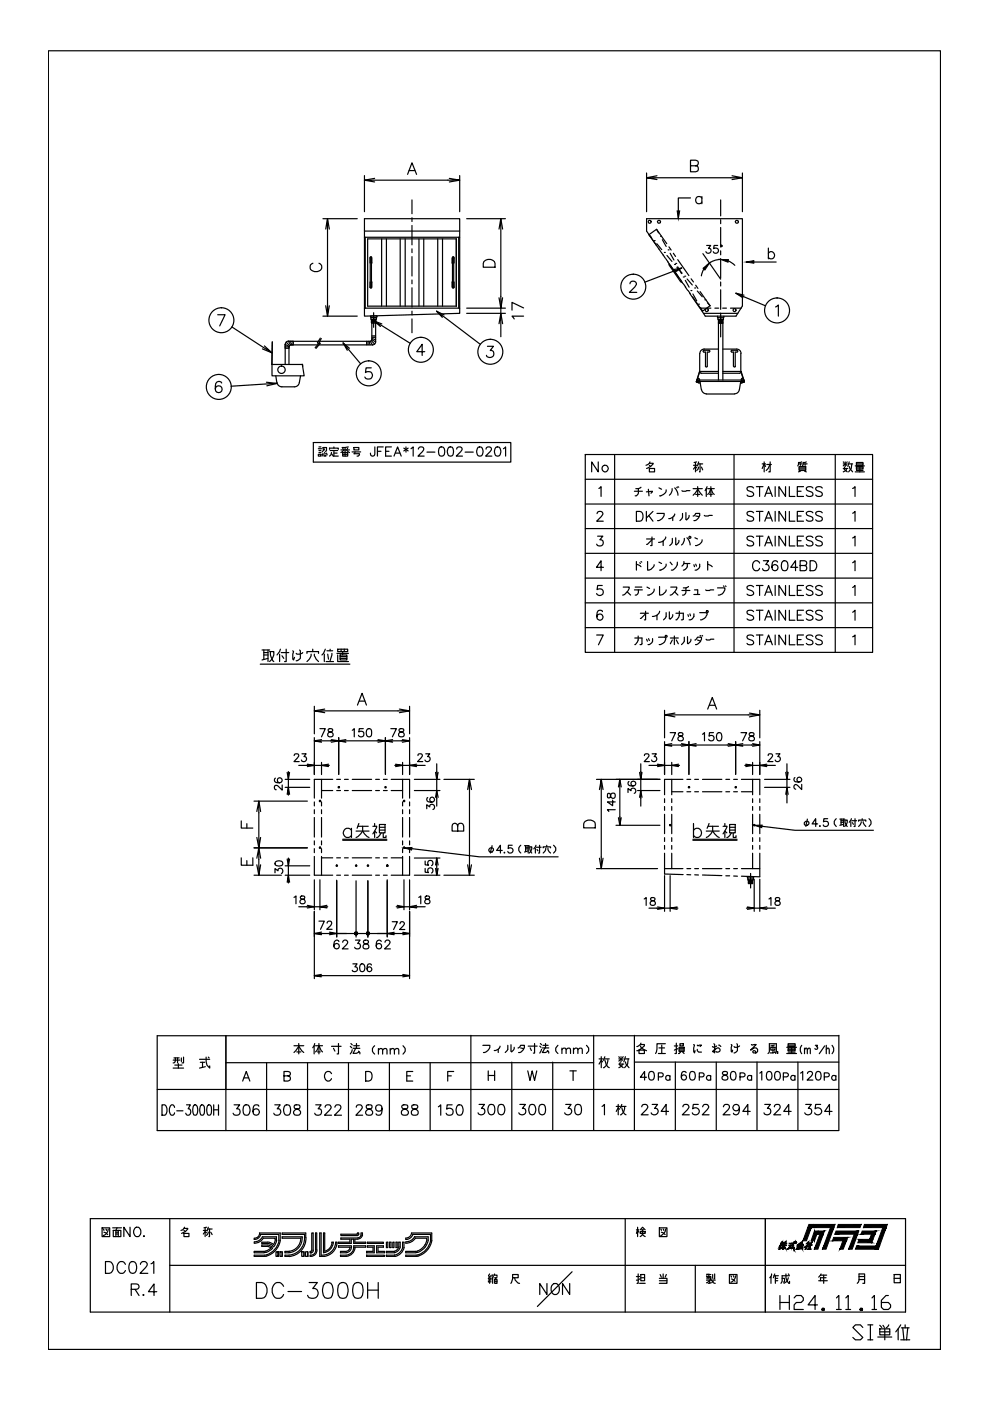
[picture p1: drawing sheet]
<svg xmlns="http://www.w3.org/2000/svg" width="210mm" height="297mm" viewBox="0 0 210 297" stroke-linecap="round" stroke-linejoin="round" font-family="sans-serif">
<!-- layer: BANGO -->
<g fill="none" stroke="#000" stroke-width=".25">
<path d="M143 57.8l1.5-1-7.8 3M144.5 56.8l-1.7 .4M46.2 66.7h1.5l-1.1 2.4M49.2 69.3l8.5 5.5-1.6-1.5M55.6 74l2.1 .8M72.7 72.7l1.4 1.1M73.6 74.3l-.9-1.6 3.8 4.4M78.7 78h-1.1l-.1 1a.85 .85 0 0 1 1.3 0 .85 .85 0 0 1-.2 1.3 .85 .85 0 0 1-1.2-.4M79.3 68l1.7 .7M80.7 69.2l-1.4-1.2 7.7 4.8M90.1 74.6h-1.7l1.1-1.6v2.4M92.6 66l1.6 .8"/>
<path d="M93.8 67.3l-1.2-1.3 9.2 7M103.3 73.4h1.3l-.7 .9a.79 .79 0 0 1 .7 1.1 .79 .79 0 0 1-1.3 .3l-.2-.4M133.6 60.2l.2-.5 .7-.1a.56 .56 0 0 1 .3 .9l-1.4 1.5h1.6M156 62.2l1.7 .4M157.5 63.1l-1.5-.9 6.3 2.6M164.4 65.1l.6-.4v2.3M47 81.2a.69 .69 0 0 0-1-.2 1.85 1.85 0 0 0 0 2.2 .72 .72 0 0 0 1-.4 .72 .72 0 0 0-.5-1 .72 .72 0 0 0-.9 .7M56.5 81l2.2 .3-9.7 .6M58.7 81.3l-2.1 .5"/>
<circle cx="46.9" cy="67.9" r="2.65"/>
<circle cx="78.2" cy="79.2" r="2.65"/>
<circle cx="89.2" cy="74.2" r="2.65"/>
<circle cx="104" cy="74.6" r="2.65"/>
<circle cx="134.3" cy="60.8" r="2.65"/>
<circle cx="164.8" cy="65.8" r="2.65"/>
<circle cx="46.4" cy="82" r="2.65"/>
</g>
<!-- layer: SU -->
<g fill="none" stroke="#000" stroke-width=".25">
<path d="M57.7 77.3v2.4h6.8l-.4-2.4M57.7 77.3h6.4M57.7 77.2v.1M57.7 72.5l-.1 4.7M57.8 72.5l-.1 4.8M58.5 79.7l.2 1.4M60.5 77.3v-4.3l.8 .5v3.8M60.5 73.5h.8M60.5 73.8h.8M60.7 72.5l.7 .8M61.1 72.4h1.1v.7h-.6M61.1 72.4h6.4"/>
<path d="M61.1 72.4l.5 .7M61.2 72.3a.66 .66 0 0 0-.7 .7M61.6 72.4l.3 .7M61.6 73.1h5.7M61.6 73.1l-.3 .3M62.2 72.4v.7M63.7 79.7l-.2 1.4M64.1 77.2v.1M64.1 77.3v.4M67.6 73.1h11.4M67.8 72.4h10.7l.5 .7M67.9 71.7l-.6 1 .3 .2-.8 .8"/>
<path d="M68.1 71.8l-.5 .8 .3 .2-.9 1.1M77.7 72.4v.7M78 72.4v.7M78.2 72.4l.3 .7M78.8 72.2l.6 .8M78.8 71.8l.8 .2M78.8 71.5h.8M78.8 71.2h.8M78.8 68.5v3.5l.8 .5v-4M78.8 72l-.3 .3M79.6 72.5a.66 .66 0 0 1-.6 .6M148.3 78.8l-.7 2.2"/>
<path d="M148.4 78.8l-.7 2.2 .6 .2-.7-.3M148.4 78.8h3.9M148.4 74.9v3.9M148.4 78.8h.1M148.4 78.8l.3 .3M148.7 79.1h3.6M149.3 74h3M149.3 74a.91 .91 0 0 0-.9 .9M150.3 74.3h-1l-.2 .2 .2 .1h.3v3.1l.2 .1 .2-.2v-3h.3M150.3 74.3l.2 .2-.2 .1M152.3 68.4v12.2M153.3 74h2.9a.91 .91 0 0 1 .9 .9"/>
<path d="M153.3 78.8h3.8M153.3 68.4v12.2M155.2 74.3h1M155.2 74.6h.3v3.1M155.2 74.3l-.2 .2 .2 .1M155.5 77.6l.2 .2 .2-.2M156.2 74.6h-.3v3.1M156.2 74.3l.2 .2-.2 .1M157.1 74.9v3.9l.7 2.2-.6 .2 .6-.3M157.1 78.8l-.3 .3h-3.5M157.2 78.8l.6 2.2M58.7 81.1a1.04 1.04 0 0 0 1.1 .9"/>
<path d="M59.7 82h2.7M63.5 81.1a1.04 1.04 0 0 1-1.1 .9M147.6 80.9v.1M147.7 80.7v.2h10v-.2M147.7 80.8l.3 .1M147.8 80.6h9.9M147.8 80.5l-.1 .1M147.9 80.2h.2M148 80.6l.4 .2 .3 1.8M148.2 80.2l.1 .4-.3 .3M148.7 82.5a1.04 1.04 0 0 0 1.1 1M149.7 83.5h6"/>
<path d="M156.8 82.5a1.04 1.04 0 0 1-1.1 1M157 81l-.2 1.6M157.3 80.2l-.1 .4 .3 .3M157.5 80.6l-.4 .4M157.5 80.2h-.2M157.7 80.5l.1 .1M157.7 80.8l-.2 .1M157.8 80.9v.1"/>
<circle cx="59.7" cy="78.4" r=".78"/>
</g>
<!-- layer: 1 -->
<g fill="none" stroke="#000" stroke-width=".25">
<path d="M124.1 96.4h60.9v41.9h-60.9zM126.8 97.9v2.1l-1.4-2.1v2.1M130.3 96.4v41.9M137.7 98.2h.8v.2l-.6 .5-.8 .4M137.7 99.3h1.1v.7h-1.1zM137.7 98.7l.2 .2M137.8 97.9l-.4 .6-.4 .2M147 98.7h.7M147.5 98.1v1.9M147.7 99.2l-.2-.3-.5 .6M147.7 97.9l-.5 .2M148 98.4h1"/>
<path d="M148.1 97.9l-.2 .9M148.1 99l-.4 .8M148.4 98.4v1.6h-.1M148.7 99l.3 .6M155.6 96.4v41.9M161.6 98.4h.7M162 97.9v2.1M162.3 98.9l-.3-.5-.4 .9M162.6 98.5h.9M163.3 97.9v2.1h-.3M163.3 98.5l-.4 .8-.5 .5M169.3 98.4h.7"/>
<path d="M169.4 98.9h1.4v.9h-1.4zM169.4 99.5h1.4M169.4 99.2h1.4M169.7 99.9l-.4 .1M169.7 98.4v.3M170 97.9l-.7 .2-.2 .7M170.3 98.4h.8M170.6 99.9l.4 .1M170.7 98.4v.3M171 97.9l-.7 .2-.1 .7M177.1 96.4v41.9M178.8 98.4h.8"/>
<path d="M178.8 99.3h1M178.8 97.9l.2 .2M179.1 99l-.1 .5 .6 .5M179.2 97.9v1M179.5 98.7l-.3-.3-.4 .4M179.5 99.3l-.1 .5-.6 .2M179.6 97.9l-.1 .2M180.1 98.9l.1 .4 .6 .7M180.1 98.4h.7M180.1 97.9l-.3 1M180.6 98.4l-.1 .9-.6 .7M181.3 98.8h2"/>
<path d="M181.6 98.9h1.4v.6h-1.4zM181.6 98.1h1.4v.6h-1.4zM181.6 98.4h1.4M181.6 99.2h1.4M181.6 99.8h1.4M182.3 98.9v1.1M124.1 101.6h60.9M124.1 106.9h60.9M124.1 112.1h60.9M124.1 117.3h60.9M126.6 108.9l.4-.5 .6 .1a.46 .46 0 0 1 .1 .7l-1.2 1.3h1.4M126.7 113.7h1.1l-.6 .7a.71 .71 0 0 1 .6 1.2 .71 .71 0 0 1-1.3-.2"/>
<path d="M127 103.6l.4-.4v2.1M134.5 104.2h1.7M134.8 103.6h.6M134.9 108.4h.8a1.12 1.12 0 0 1 .7 1.1 1.12 1.12 0 0 1-.7 1h-.8zM134.9 119.6l1 .6M134.9 119.1v1.8M135.7 119.3l.1 .2M135.9 103.3l-.5 .3v1l-.5 .5h-.2M135.9 119.1l.2 .1M137 104.3l1.3-.1-.3 .4M137 108.4v2.1M137.1 114.3h1.7"/>
<path d="M137.3 119.1v1.8a1.35 1.35 0 0 0 1.4-1.2M137.5 103.7l.1 1.4M137.6 109.3l.8 1.2M138.2 114.4l-.9 1h-.2M138.2 113.8v1.9h-.3M138.4 108.4l-1.4 1.4M139.3 108.9h1.5a1.45 1.45 0 0 1-1.4 1.5M139.6 115l1-.3v1M139.7 103.4l.6 .3M139.7 119.2l.6 .3M141.2 113.8l-.2 .5-.4 .4M141.2 103.9a1.24 1.24 0 0 1-1.4 1.2"/>
<path d="M141.2 119.6a1.28 1.28 0 0 1-1.4 1.3M142.1 119.2l.4 .5M142.5 103.6a1.72 1.72 0 0 1-.6 1.4M142.6 114.1v.9l-.6 .7M142.6 109.7v.7M143.1 103.4a2.18 2.18 0 0 1 .6 1.6M143.1 109l-.5 .7-.8 .3M143.3 114v1.4l.1 .1 .4-.4 .1-.5M143.5 103.3l.1 .1M143.6 119.2a1.53 1.53 0 0 1-1.3 1.7M143.7 103.2l.2 .1M144.6 104l.1 .2 1.6-.2"/>
<path d="M144.7 108.9v.8l-.5 .7M145 119.5l-.4 .5M145 119.1v.4h1.3M145.1 114.1a1.72 1.72 0 0 1-.6 1.4M145.4 108.7v1.4l.2 .2 .4-.5 .1-.5M145.6 114l.5 .6 .2 .9M145.7 119.5a1.16 1.16 0 0 1-.7 1.4h-.1M146.2 113.7l.3 .1-.2 .3-.2-.1zM147 105l.9-1.3 1 1.3M147 109.4h.1l.4-.5h.9a1.36 1.36 0 0 1-1.3 1.5M147 103.6h1.9M147.1 119.7l.1 .5"/>
<path d="M147.3 114l.6 .3M147.5 104.8h.9M147.5 109.4l.7 .1M147.5 119.6l.2 .4M147.9 103.2v2.1M148.4 119.6a.98 .98 0 0 1-1 1.3M148.9 114.4a1.23 1.23 0 0 1-1.4 1.3M149.3 109.3l.2 .1 1.5-.1M149.7 103.6v1.7M149.9 103.2l-.4 .8M150 104.8l.3-.2 .4-1 .4 1 .3 .2M150 119.6l1 .6"/>
<path d="M150 103.6h1.4M150 119.1v1.8M150.5 104.8h.5M150.7 103.2v2.1M159.8 103.5a.79 .79 0 0 0-.8-.3 .79 .79 0 0 0-.6 .5l.2 .3 1 .4 .2 .6a.93 .93 0 0 1-1.4 0M159.8 108.7a.8 .8 0 0 0-1.4 .2l.2 .3 .8 .3a.5 .5 0 0 1 .4 .4 .5 .5 0 0 1-.2 .5 .99 .99 0 0 1-1.2-.2M159.8 114a.8 .8 0 0 0-1.4 .1l.2 .3 1 .5 .2 .6a.93 .93 0 0 1-1.4 0M160.4 103.2h1.4M160.4 108.4h1.4M160.4 113.7h1.4M161.1 119.4a.74 .74 0 0 0-1.2-.4 1.23 1.23 0 0 0 .3 2l.6-.1 .3-.4M161.1 103.2v2.1"/>
<path d="M161.1 108.4v2.1M161.1 113.7v2.1M161.9 118.9h1.1l-.6 .8a.68 .68 0 0 1 .7 .8 .68 .68 0 0 1-.9 .5l-.3-.1-.2-.3M162.2 105.3l.8-2.1 .8 2.1M162.2 110.5l.8-2.1 .8 2.1M162.2 115.8l.8-2.1 .8 2.1M162.4 104.6h1.1M162.4 109.8h1.1M162.4 115.1h1.1M164.4 103.2v2.1M164.4 108.4v2.1M164.4 113.7v2.1"/>
<path d="M164.9 119.2a.57 .57 0 0 0-.9-.2 1.65 1.65 0 0 0 0 1.9 .64 .64 0 0 0 .9-.3 .64 .64 0 0 0-.4-.8 .64 .64 0 0 0-.8 .5M166 119a.66 .66 0 0 1 1 .3 1.84 1.84 0 0 1-.2 1.6 .71 .71 0 0 1-1.1-.3 1.77 1.77 0 0 1 .3-1.6zM166.6 103.2v2.1l-1.4-2.1v2.1M166.6 108.4v2.1l-1.4-2.1v2.1M166.6 113.7v2.1l-1.4-2.1v2.1M167.4 103.2v2.1h1.1M167.4 108.4v2.1h1.1M167.4 113.7v2.1h1.1M169.1 104.2h.8M169.1 109.4h.8M169.1 114.7h.8M169.6 119.9l1.3-.1 .1-.3v-.4l-.4-.2h-1v2.1h1a.56 .56 0 0 0 .5-.5 .56 .56 0 0 0-.5-.6"/>
<path d="M170.4 103.2h-1.3v2.1h1.3M170.4 108.4h-1.3v2.1h1.3M170.4 113.7h-1.3v2.1h1.3M171.8 118.9a1.15 1.15 0 0 1 1.3 .6 1.15 1.15 0 0 1-.4 1.4l-.9 .1zM172.4 103.5a.79 .79 0 0 0-.8-.3 .79 .79 0 0 0-.6 .5l.2 .3 .9 .4 .3 .6a.93 .93 0 0 1-1.4 0M172.4 108.7a.8 .8 0 0 0-1.4 .2l.2 .3 1.1 .5 .1 .5a.93 .93 0 0 1-1.4 0M172.4 114a.8 .8 0 0 0-1.4 .1l.3 .5 .7 .1a.52 .52 0 0 1 .4 .4 .52 .52 0 0 1-.3 .6 .99 .99 0 0 1-1.1-.2M174.3 103.5a.79 .79 0 0 0-.7-.3 .79 .79 0 0 0-.7 .5l.3 .3 .9 .4 .2 .6a.93 .93 0 0 1-1.4 0M174.3 108.7a.8 .8 0 0 0-1.4 .2l.3 .3 1.1 .5v.5a.93 .93 0 0 1-1.4 0M174.3 114a.8 .8 0 0 0-1.4 .1l.5 .5 .6 .1a.52 .52 0 0 1 .3 .4 .52 .52 0 0 1-.2 .6 .99 .99 0 0 1-1.2-.2M180.8 103.6l.5-.4v2.1M180.8 108.8l.5-.4v2.1"/>
<path d="M180.8 114.1l.5-.4v2.1M180.8 119.3l.5-.4v2.1M181.3 100h2M124.1 122.6h60.9M124.1 127.8h60.9M124.1 133.1h60.9M126.5 134.6h1.4l-1 2.1M127.7 124.1h-1l-.1 .9a.75 .75 0 0 1 1.1 0 .75 .75 0 0 1-.1 1.1 .75 .75 0 0 1-1.1-.3M127.7 129.7a.62 .62 0 0 0-.9-.2 1.65 1.65 0 0 0 0 1.9 .66 .66 0 0 0 1-.3 .66 .66 0 0 0-.4-.9 .66 .66 0 0 0-.9 .6M127.9 120.3h-1.4l.9-1.4v2.1M132.1 124.5h1.3a2.01 2.01 0 0 1-1.4 1.7M133 125.5l.7 .7"/>
<path d="M134.5 125.1h1.7M134.6 135.3h1.5v1.2l-.1 .2h-.3M134.7 124.5h1.4M135.3 134.8a1.61 1.61 0 0 1-.7 1.9M135.4 125.1v.5a.65 .65 0 0 1-.7 .6M135.8 130h1.7M136.9 130.1l-1.1 1M136.9 129.6v1.8h-.3M137.1 135.5l.2 .4M137.2 124.5l.5 .3M137.5 135.4l.2 .4M138.3 130.7l1-.3v1"/>
<path d="M138.4 135.4a.98 .98 0 0 1-1 1.3M138.7 124.9a1.24 1.24 0 0 1-1.4 1.3M139.6 135.1h1.3a.63 .63 0 0 1 0 1l-.8 .6h-.3M139.8 124.3v1.9l.7-.2 .6-.5 .1-.4M139.8 129.6l-.1 .4-.4 .4M141.2 134.7l.2 .1-.1 .3-.3-.1zM141.2 129.9v.8l-.5 .7M141.9 129.7v1.4l.2 .2 .4-.4 .1-.6M142.1 135.3h1.7M142.2 124.5h1.3a2.01 2.01 0 0 1-1.4 1.7M142.6 135.7l-.5 .8M143 134.8v1.9"/>
<path d="M143.1 125.5l.6 .7M143.3 130h1.6v1.3l-.4 .1M143.4 135.7l.4 .8M144 129.6a1.48 1.48 0 0 1-.7 1.8M144.6 125.2h1.7M144.9 124.6h.5M145.1 135.1v.8l-.6 .8M145.8 135v1.4l.1 .1 .4-.4 .2-.6M145.9 130.3l.1 .4M146 124.3l-.6 .3-.1 1.3-.3 .3h-.3M146.3 130.1l.1 .5M147.1 130.1a1.03 1.03 0 0 1-1 1.3"/>
<path d="M147.1 126h1.3M147.2 125.1h.7v.9M147.3 135.7l.6-.6h.8a1.44 1.44 0 0 1-1.2 1.6M147.9 135.7l.7 .2M148.4 129.9h1.2l.3 .1v.3a1.55 1.55 0 0 1-1.4 1.1M148.4 134.7l.2 .1M148.9 134.7l.1 .1M149.6 125.1l.1 .1 1.6-.1M149.7 135.5l.1 .2 1.6-.2M149.7 129.6l.3-.1 .2 .2-.3 .2zM152.1 124.6h1.6a1.35 1.35 0 0 1-1.4 1.6M153.4 124.2l.1 .1"/>
<path d="M153.8 124.2l.1 .1M159.8 124.4a.79 .79 0 0 0-.8-.3 .79 .79 0 0 0-.6 .5l.4 .4a1.14 1.14 0 0 1 1 .7v.3a.93 .93 0 0 1-1.4 0M159.8 129.7a.79 .79 0 0 0-.8-.3 .79 .79 0 0 0-.6 .5l.2 .3 1 .4 .2 .3v.3a.93 .93 0 0 1-1.4 0M159.8 134.9a.79 .79 0 0 0-.8-.3 .79 .79 0 0 0-.6 .5l.2 .3 1 .4 .2 .6a.93 .93 0 0 1-1.4 0M160.4 124.1h1.4M160.4 129.4h1.4M160.4 134.6h1.4M161.1 124.1v2.2M161.1 129.4v2.1M161.1 134.6v2.1M162.2 126.3l.8-2.2 .8 2.2M162.2 131.5l.8-2.1 .8 2.1"/>
<path d="M162.2 136.7l.8-2.1 .8 2.1M162.4 125.5h1.1M162.4 130.8h1.1M162.4 136h1.1M164.4 124.1v2.2M164.4 129.4v2.1M164.4 134.6v2.1M166.6 124.1v2.2l-1.4-2.2v2.2M166.6 129.4v2.1l-1.4-2.1v2.1M166.6 134.6v2.1l-1.4-2.1v2.1M167.4 124.1v2.2h1.1M167.4 129.4v2.1h1.1"/>
<path d="M167.4 134.6v2.1h1.1M169.1 125.2h.8M169.1 130.4h.8M169.1 135.6h.8M169.1 120.3h-1.4l1-1.4v2.1M170.4 124.1h-1.3v2.2h1.3M170.4 129.4h-1.3v2.1h1.3M170.4 134.6h-1.3v2.1h1.3M172.4 124.4a.79 .79 0 0 0-.8-.3 .79 .79 0 0 0-.6 .5l.3 .4a1.14 1.14 0 0 1 1.1 .7v.3a.93 .93 0 0 1-1.4 0M172.4 129.7a.79 .79 0 0 0-.8-.3 .79 .79 0 0 0-.6 .5l.2 .3 .8 .3a.58 .58 0 0 1 .4 .7 .93 .93 0 0 1-1.4 0M172.4 134.9a.79 .79 0 0 0-.8-.3 .79 .79 0 0 0-.6 .5l.2 .3 .9 .4 .3 .6a.93 .93 0 0 1-1.4 0M174.3 124.4a.79 .79 0 0 0-.7-.3 .79 .79 0 0 0-.7 .5l.3 .3 .8 .3a.5 .5 0 0 1 .3 .4 .5 .5 0 0 1-.2 .5 .91 .91 0 0 1-1.2-.1"/>
<path d="M174.3 129.7a.79 .79 0 0 0-.7-.3 .79 .79 0 0 0-.7 .5l.3 .3 .8 .3a.58 .58 0 0 1 .3 .7 .93 .93 0 0 1-1.4 0M174.3 134.9a.79 .79 0 0 0-.7-.3 .79 .79 0 0 0-.7 .5l.3 .3 .9 .4 .2 .6a.93 .93 0 0 1-1.4 0M180.8 124.6l.5-.5v2.2M180.8 129.8l.5-.4v2.1M180.8 135l.5-.4v2.1M47.9 219.6v20.1M99.8 219.5v20.1M125.9 219.5v20.1M134.5 219.5v20.1M177.9 219.5v20.1M177.9 219.6h-144.6v20.1h144.6M33.3 231h144.6"/>
<path d="M34.3 234.2h.6a1.41 1.41 0 0 1 0 2.2h-.6zM36.7 226.5h2.2M36.7 224.8h1.4M36.9 224.3h1.1M37 234.8a.51 .51 0 0 0-.3-.5 .51 .51 0 0 0-.5 .1 1.52 1.52 0 0 0 .2 2 .52 .52 0 0 0 .6-.5M37.1 225.8h1.5M37.2 224.3l-.1 .9-.4 .2M37.5 235.5h1.3M37.6 224.3v1.1M37.8 225.5v1M38.5 224.3v.8M38.9 224.1v1.3h-.3"/>
<path d="M39.6 234.2h.8l-.5 .9a.66 .66 0 0 1 .5 .8 .66 .66 0 0 1-.8 .5l-.2-.4M41.1 234.4l.4-.2a1.52 1.52 0 0 1 0 2.2h-.2a1.36 1.36 0 0 1-.3-1.7zM42.3 224.6h2.2M42.5 225.2h.9M42.6 234.4l.3-.2a1.9 1.9 0 0 1 .3 2.2h-.4a1.45 1.45 0 0 1-.4-1.7zM42.9 225.2v1.1M43.5 226.2l-1.2 .3M43.7 224.1l.2 1.7 .6 .7v-.5M44 234.4l.4-.2a1.9 1.9 0 0 1 .2 2.2h-.3a1.45 1.45 0 0 1-.4-1.7zM44.2 224.1l.1 .2M45.3 234.2v2.2M45.3 235.3h1"/>
<path d="M46.3 234.2v2.2M47.9 225.3h78M49.6 234.2h1.2l-.6 .9a.7 .7 0 0 1 .7 .8 .7 .7 0 0 1-.9 .5h-.4l-.2-.4M51.4 229.2l.8-2 .8 2M51.7 228.5h1M51.8 234.3a.74 .74 0 0 1 1.1 .4 1.11 1.11 0 0 1-.7 1.7 .98 .98 0 0 1-.7-1.2zM54.9 234.5a.66 .66 0 0 0-1-.2 1.85 1.85 0 0 0 0 2.1 .68 .68 0 0 0 1-.3 .68 .68 0 0 0-.4-1 .68 .68 0 0 0-.8 .6M56.5 225.3v14.4M58.3 234.2h1.1l-.6 .9a.71 .71 0 0 1 .8 .8 .71 .71 0 0 1-1 .5h-.3l-.2-.4M60.2 228.1l1.2-.1 .2-.3-.1-.4-.4-.1h-.9v2l1.2-.1a.51 .51 0 0 0 0-.9l-.3-.1M60.5 234.3a.76 .76 0 0 1 1 .4 2.02 2.02 0 0 1-.2 1.7 .74 .74 0 0 1-1-.4 1.69 1.69 0 0 1 .2-1.7zM62.3 223.2l1-1.4 1.1 1.4"/>
<path d="M62.3 221.7h2.1M62.5 234.3a.5 .5 0 0 0 .2 .8 .81 .81 0 0 1 .8 .3 .81 .81 0 0 1 0 1 .94 .94 0 0 1-1.3-.4 .9 .9 0 0 1 1.1-.9 .5 .5 0 0 0 .2-.8zM62.9 223h.9M63.3 221.2v2.2M65.2 225.3v14.4M66.6 221.7v1.7M66.7 221.2l-.4 .9M66.9 223l.3-.3 .4-1 .5 1 .3 .3M66.9 221.7h1.5M66.9 234.2h1.2l-.6 .9a.73 .73 0 0 1 .6 1 .73 .73 0 0 1-1.2 .3l-.2-.4M67.3 223h.6M67.6 221.2v2.2"/>
<path d="M68.9 234.8l.1-.3a.77 .77 0 0 1 1-.2 .51 .51 0 0 1 .1 .8l-1.3 1.3h1.5M70.3 227.6a.77 .77 0 0 0-.9-.4 .77 .77 0 0 0-.6 .7 .83 .83 0 0 0 .4 1.2 .83 .83 0 0 0 1.1-.4M70.3 221.8h2M70.7 222.3l.3 .6M71 234.8l.2-.5a.77 .77 0 0 1 1 .2 .72 .72 0 0 1-.2 .9l-1.1 1h1.5M71.8 221.2v2.2h-.3M73.9 225.3v14.4M74.3 221.8l.3 .3M74.4 221.2l.3 .3M74.7 222.6l-.4 .8M74.9 222.3h1.4M75 221.7h1.2"/>
<path d="M75.4 222.3l-.5 1h.7l.6-.3M75.5 234.8l.1-.3a.77 .77 0 0 1 1-.2 .51 .51 0 0 1 .1 .8l-1.2 1.3h1.4M75.6 221.2v1.1M76 222.9l.3 .3v.2M77.5 227.2h.7a1.08 1.08 0 0 1 .7 1 1.08 1.08 0 0 1-.7 1h-.7zM77.7 234.3a.5 .5 0 0 0 .2 .8 .81 .81 0 0 1 .9 .3 .81 .81 0 0 1 0 1 .94 .94 0 0 1-1.3-.4 .9 .9 0 0 1 1.1-.9 .5 .5 0 0 0 .2-.8zM79.4 221.7l-.4 .6v.6l.4 .6M80.2 222.6l.5-.3 .3 .1 .1 1.1M80.2 222.3v1.2M81 235a.68 .68 0 0 1-1 .5 .68 .68 0 0 1-.2-1.1 .68 .68 0 0 1 1.1 .1 2.23 2.23 0 0 1-.2 1.9 .72 .72 0 0 1-1-.3M81.1 222.6l.4-.3 .5 .1 .1 1.1M82.6 225.3v14.4"/>
<path d="M82.7 222.6l.4-.3 .4 .1 .1 1.1M82.7 222.3v1.2M83.6 222.6l.4-.3 .5 .1 .1 1.1M85.3 234.3a.45 .45 0 0 0 .2 .8 .81 .81 0 0 1 .9 .3 .81 .81 0 0 1 0 1 .91 .91 0 0 1-1.3-.4 .84 .84 0 0 1 1.1-.9 .5 .5 0 0 0 .2-.8zM85.4 221.7l.5 .6v.6l-.5 .6M86.2 228.1h.9M87.4 234.3a.5 .5 0 0 0 .2 .8 .79 .79 0 0 1 .9 .3 .79 .79 0 0 1-.1 1 .88 .88 0 0 1-1.2-.4 .83 .83 0 0 1 1-.9 .45 .45 0 0 0 .2-.8zM87.5 227.2h-1.3v2h1.3M91.2 225.3v14.4M92.9 234.7l.5-.5v2.2M94.9 228.1h.8M95.9 234.2h-1.1l-.1 1a.78 .78 0 0 1 1.2 0 .78 .78 0 0 1-.2 1.2 .78 .78 0 0 1-1.1-.4"/>
<path d="M96.2 227.2h-1.3v2M97 234.3a.71 .71 0 0 1 1.1 .4 1.11 1.11 0 0 1-.8 1.7 1.2 1.2 0 0 1-.5-1.7zM101.6 234.2h1.1l-.6 .8a.72 .72 0 0 1 .6 1 .72 .72 0 0 1-1.1 .2l-.2-.3M102.4 221.6h1.5a1.45 1.45 0 0 1-1.4 1.6M103.5 227v2.1M103.5 228h1.4M103.8 234.2a.76 .76 0 0 1 1 .4 1.9 1.9 0 0 1-.2 1.6 .69 .69 0 0 1-1-.3 1.69 1.69 0 0 1 .2-1.7zM104.9 227v2.1M105.6 222.5v.7M105.8 234.2a.74 .74 0 0 1 1.1 .4 1.11 1.11 0 0 1-.7 1.8 .98 .98 0 0 1-.6-1.3zM106 221.8a1.11 1.11 0 0 1-1.2 .9M107.7 221.6v.9l-.6 .7"/>
<path d="M108.3 221.5v1.4l.2 .1 .4-.4 .1-.5M108.5 225.2v14.4M109.8 222.2l.5-.3 .1-.3h.8a1.36 1.36 0 0 1-1.2 1.6M110.2 234.2h1.2l-.6 .8a.73 .73 0 0 1 .6 1 .73 .73 0 0 1-1.2 .2l-.2-.3M110.4 222.2l.7 .1M111.9 227l.5 2.1 .4-2.1 .5 2.1 .5-2.1M112 221.8h1.9M112.4 234.2a.74 .74 0 0 1 1.1 .4 1.11 1.11 0 0 1-.8 1.8 1.2 1.2 0 0 1-.5-1.8zM112.4 222.2l.3 .5M113.3 221.2v2.1h-.2M114.4 221.8l.3 .3M114.5 234.2a.74 .74 0 0 1 1.1 .4 1.5 1.5 0 0 1-.5 1.8h-.2a.98 .98 0 0 1-.7-1.3z"/>
<path d="M114.6 221.2l.2 .3M114.8 222.5l-.4 .8M115 222.2h1.3M115.1 221.6h1.1M115.5 222.2l-.5 1h.7l.5-.3M115.7 221.2v1M116 222.7l.3 .3v.3M117.2 225.2v14.4M118.3 221.6l-.5 .6v.6l.5 .6M119.1 222.6l.4-.4 .4 .1 .1 1.1M119.1 222.2v1.2M119.9 234.2h1.2l-.6 .8a.73 .73 0 0 1 .7 1 .73 .73 0 0 1-1.3 .2l-.2-.3"/>
<path d="M120 222.6l.5-.4 .4 .1 .1 1.1M120.8 227h1.4M121.5 227v2.1M121.6 222.6l.4-.4 .4 .1 .1 1.1M121.6 222.2v1.2M122.1 234.2a.76 .76 0 0 1 1.1 .4 1.9 1.9 0 0 1-.2 1.6 .69 .69 0 0 1-1.1-.3 2.02 2.02 0 0 1 .2-1.7zM122.5 222.6l.5-.4 .4 .1 .1 1.1M124.3 221.6l.5 .6v.6l-.5 .6M127 224.5h.8M127.5 224v2.4M127.6 234.6l.6-.4v2.2M127.8 225.1l-.3-.3-.5 .8"/>
<path d="M128.1 224.5h1.1M128.2 224.8a1.98 1.98 0 0 0 1 1.6M128.2 224l-.3 .8M128.9 224.7a1.7 1.7 0 0 1-1 1.7M130.7 234.6h.7M131.1 234.2v2.2M131.2 224.5h.9M131.2 225.6h1.1M131.2 224l.1 .2M131.4 235.2l-.3-.3-.4 .7M131.5 225.3l-.2 .4 .8 .7M131.7 234.6h1"/>
<path d="M131.7 224v1.1M131.8 234.9a1.93 1.93 0 0 0 .9 1.5M131.8 234.2l-.3 .7M132 224.8l-.3-.3-.5 .5M132 225.6l-.2 .5-.6 .3M132.1 224l-.1 .2M132.4 234.8a1.63 1.63 0 0 1-.9 1.6M132.6 225.1l.1 .5 .7 .8M132.6 224.5h.8M132.6 224l-.3 1.1M133.2 224.5l-.1 1.1-.7 .8M134.5 225.2h43.4"/>
<path d="M135.8 221.5h.8v.3l-1.1 .8v.8h1.1v-.8l-1.6 .2M135.8 221.8a1.71 1.71 0 0 0 1.3 1M135.9 221.2l-.1 .3-.8 .4M136.1 234.7l.1-.3a.77 .77 0 0 1 .9-.2 .51 .51 0 0 1 .1 .8l-1.3 1.4h1.5M137.1 228.4h-1.3l.9-1.2v1.8M137.8 227.3a.61 .61 0 0 1 .9 .2 1.19 1.19 0 0 1-.5 1.5h-.2a1.17 1.17 0 0 1-.2-1.7zM138.3 234.2h1.1l-.6 .8a.73 .73 0 0 1 .7 1 .73 .73 0 0 1-1.2 .2l-.2-.3M139.6 228.3l.9-.1 .1-.6-.3-.1h-.7v1.5M139.6 223.4h1.5M139.7 222.2h1.2M140.3 221.6v1.8M141.1 221.3h-1.8v1.2l-.3 .9"/>
<path d="M141.7 235.6h-1.5l1-1.4v2.2M142 228.2a.5 .5 0 0 0-.7 0 .5 .5 0 0 0 0 .7 .5 .5 0 0 0 .7-.1M142 228v1M143 221.8h.7M143.2 225.2v14.4M143.4 221.2v2.2h-.3M143.7 222.3l-.7 .3M144 222.1h1v.8h-1zM144 222.6h1M144 222.3h1M144.2 221.3h.7v.5h-.7zM144.3 223.1l-.4 .3"/>
<path d="M144.8 223.1l.2 .3M144.8 234.7l.1-.3a.77 .77 0 0 1 1-.2 .51 .51 0 0 1 0 .8l-1.2 1.4h1.4M145.5 227.4a.52 .52 0 0 0-.8-.1 1.05 1.05 0 0 0 .3 1.7 .55 .55 0 0 0 .6-.6 .55 .55 0 0 0-.6-.5 .55 .55 0 0 0-.5 .5M146.4 227.3a.63 .63 0 0 1 .9 .2 1.54 1.54 0 0 1-.1 1.4 .61 .61 0 0 1-.9-.2 1.57 1.57 0 0 1 .1-1.4zM147.1 221.5l.1 .1-.1 .6v.7l.1 .3 .2-.4M147.8 222.5v.3l.3 .3h.6M147.8 221.6l.2 .2 .7-.2-.3 .3M148.1 234.2h-1.1l-.1 .9a.79 .79 0 0 1 1.2-.1 .79 .79 0 0 1-.2 1.2 .79 .79 0 0 1-1.1-.3M148.3 228.3l.9-.1 .1-.2-.1-.4-.9-.1v1.5M149 234.7l.2-.5h.2h.6a.51 .51 0 0 1 .1 .8l-1.2 1.4h1.4M150.7 228.2a.5 .5 0 0 0-.8 0 .5 .5 0 0 0 0 .7 .5 .5 0 0 0 .8-.1M150.7 228v1"/>
<path d="M151.4 221.3l.1 .2v1.7l-.4-.3 1-.7h.3l.3 .3v.3a.55 .55 0 0 1-.9 .1M151.9 225.2v14.4M151.9 221.8l-.7 .3-.1-.2M152.4 221.6l.4 .3M153.3 227.3l-.1 .3 .3 .3a.64 .64 0 0 1 .7 .3 .64 .64 0 0 1-.1 .7l-.2 .1a.65 .65 0 0 1-.8-.3 .96 .96 0 0 1 1-.9l.1-.4a.67 .67 0 0 0-.9-.1zM153.4 234.7l.2-.5a.77 .77 0 0 1 1 .2 .72 .72 0 0 1-.2 .9l-1.1 1.1h1.5M155 221.5l.2 .1-.2 .5v.8l.2 .2 .1-.5M155.1 227.3a.58 .58 0 0 1 .9 .2 1.19 1.19 0 0 1-.5 1.5h-.1a1.17 1.17 0 0 1-.3-1.7zM156.2 221.3l.2 .2v1.3l-.8 .4M156.8 234.9a.7 .7 0 0 1-1 .6 .7 .7 0 0 1-.3-1.1 .7 .7 0 0 1 1.1 .1 1.48 1.48 0 0 1-.5 1.9l-.5-.2-.1-.2M156.8 221.8a.88 .88 0 0 1-1.2 .1M156.9 228.3l.9-.1 .2-.4-.4-.3h-.7v1.5"/>
<path d="M159.1 235.6h-1.6l1.1-1.4v2.2M159.3 221.5l.1 .1 .9-.1-1.2 1.1 .8-.4h.4l.3 .3v.4l-.3 .3h-.6l-.1-.3 .1-.1h.3l.2 .4M159.4 228.2a.5 .5 0 0 0-.8 0 .5 .5 0 0 0 0 .7 .5 .5 0 0 0 .8-.1M159.4 228v1M160.5 225.2v14.4M161.1 227.5l.4-.3v1.8M162.2 234.2h1.1l-.6 .8a.73 .73 0 0 1 .7 1 .73 .73 0 0 1-1.2 .2l-.2-.3M162.7 227.3a.58 .58 0 0 1 .9 .2 1.19 1.19 0 0 1-.4 1.5h-.2a1.17 1.17 0 0 1-.3-1.7zM163.4 222.1h.9v.5h-.9zM163.9 221.8v1.4h-.6M164.2 234.7l.1-.3a.77 .77 0 0 1 .9-.2l.1 .2a.72 .72 0 0 1-.2 .9l-1 1.1h1.4M164.2 221.6l-.8 .2"/>
<path d="M164.3 222.9l.2 .5M164.3 223.1l-.4 .1M164.5 227.3a.63 .63 0 0 1 .9 .2 1.15 1.15 0 0 1-.5 1.5h-.2a1.17 1.17 0 0 1-.2-1.7zM164.9 222.9v.5l-.3-.6v-1.5h-1.5v1.6l-.3 .5M166.1 228.3l.9-.1 .1-.4-.3-.3h-.7v1.5M166.8 223.4h2.1M166.8 222.1h2.1M167.1 222.2h1.5v.6h-1.5zM167.1 221.3h1.5v.6h-1.5zM167.1 223.1h1.5M167.1 222.5h1.5M167.1 221.6h1.5"/>
<path d="M167.7 235.6h-1.5l1-1.4v2.2M167.9 222.2v1.2M168.5 228.2a.5 .5 0 0 0-.7 0 .5 .5 0 0 0 0 .7 .5 .5 0 0 0 .7-.1M168.5 228v1M169.2 225.2v14.4M169.7 227.5l.5-.3v1.8M170 221.6a1.37 1.37 0 0 0 0 1.8M170.6 222.6l.2-.4 .3 .1 .1 1.1M170.6 222.2v1.2M170.8 234.2h1.2l-.6 .8a.73 .73 0 0 1 .6 1 .73 .73 0 0 1-1.2 .2l-.2-.3M171.2 222.6l.3-.4 .3 .1v1.1M171.2 227.6l.1-.3 .3-.1 .6 .1a.6 .6 0 0 1-.2 .8l-.9 .9h1.3"/>
<path d="M172.9 221.6h.4l-.2 .3a.3 .3 0 0 1 .2 .5 .3 .3 0 0 1-.5-.1M173.2 227.3a.58 .58 0 0 1 .8 .2 1.19 1.19 0 0 1-.4 1.5h-.2a1.17 1.17 0 0 1-.2-1.7zM174 234.2h-1.1l-.1 .9a.79 .79 0 0 1 1.2-.1 .79 .79 0 0 1-.1 1.2 .79 .79 0 0 1-1.2-.3M174.8 228.3l.9-.1 .1-.4-.4-.3h-.6v1.5M174.9 221.8l-1.2 1.6M175.2 222.6l.2-.4 .3 .1 .1 1.1M175.2 221.6v1.8M176.4 221.6a1.24 1.24 0 0 1 0 1.8M176.4 235.6h-1.5l1-1.4v2.2M177.2 228.2a.5 .5 0 0 0-.7 0 .5 .5 0 0 0 0 .7 .5 .5 0 0 0 .7-.1M177.2 228v1"/>
<circle cx="128.3" cy="99.3" r=".68"/>
</g>
<!-- layer: TEXT_0 -->
<g fill="none" stroke="#000" stroke-width=".25">
<path d="M66.4 93.8h41.9v4.2h-41.9zM67.5 96.3h.5v.4h-.5zM67.5 95.1h.7M67.6 95.9h.4M67.6 95.5h.4M67.6 94.8h.4M68.4 94.9h.8v.6l-.2 .2M68.4 96.2l-.1 .5M68.4 95.1l.4 .3M68.7 94.9v.4l-.4 .5M68.7 96.2v.5h.4v-.3M68.8 95.9l.2 .3"/>
<path d="M69.2 96.1l.2 .3M69.9 95.3v-.3h1.8v.3M70 95.5h1.6M70.3 95.9l-.1 .5-.3 .3M70.3 96.2l.4 .5h1M70.8 96.1h.7M70.8 94.8v.2M70.8 95.5v1.2M72.3 95.4h1.8M72.5 94.9h.7M72.7 95.9h1v.8h-1zM72.7 96.3h1"/>
<path d="M72.7 95l.1 .3M72.9 95.4l-.6 .5M73.5 95.4l.6 .5M73.7 95l-.1 .3M73.8 94.8l-.6 .1v1.8M74.6 95.8h1.9M75 94.9h1.1v.5h-1.1zM75 96.2h1.2v.2l-.2 .3h-.3M75.3 95.8l-.1 .4M79.5 94.8l-.1 1.7-.3 .2-.4-.1-.2-.5M80 95.7h.8M81.3 94.8h-1.3v1.9"/>
<path d="M81.8 95.7h.7M83 94.8h-1.2v1.9h1.2M83.5 96.7l.8-1.9 .8 1.9M83.8 96.1h1M85.6 95l.9 .6M86.1 94.8v1.1M86.5 95l-.9 .6M87.1 95.1l.5-.3v1.9M88.7 95.2l.4-.4h.6l.1 .3-.3 .7-.9 .9h1.3M90.5 95.9h1.7M93.2 94.8a.68 .68 0 0 1 1 .3 1.28 1.28 0 0 1-.5 1.6l-.5-.1a1.66 1.66 0 0 1 0-1.8zM95.1 94.8a.64 .64 0 0 1 1 .3 1.75 1.75 0 0 1-.2 1.5 .67 .67 0 0 1-.9-.2 1.5 1.5 0 0 1 .1-1.6z"/>
<path d="M96.8 95.2l.1-.3 .3-.1h.6l.2 .3-.3 .7-1 .9h1.4M98.6 95.9h1.7M101.4 94.8a.64 .64 0 0 1 .9 .3 .96 .96 0 0 1-.6 1.6l-.3-.1a1.46 1.46 0 0 1 0-1.8zM103.1 95.2v-.3l.3-.1h.6l.2 .3-.3 .7-.9 .9h1.3M105.1 94.8a.64 .64 0 0 1 1 .3 .96 .96 0 0 1-.7 1.6l-.3-.1a1.46 1.46 0 0 1 0-1.8zM106.7 95.1l.5-.3v1.9M55.6 137.8h1.6M55.9 138.4h.9M55.9 138.9h.9M55.9 137.8v2M56.8 137.8v2.5M56.8 139.6l-1.2 .3"/>
<path d="M57.2 138.1h.9a2.48 2.48 0 0 1-.9 2.2M57.3 138.1a2.76 2.76 0 0 0 .8 2.2M59.3 138.7v1.6M59.5 137.6l-.2 .5-.6 .8M59.6 138.4h1.6M59.8 139l.4 .6M60.7 137.6v2.7h-.4M62.1 138l.1 .1-.1 .6v1.1l.1 .1 .3-.5M63.5 137.8l.2 .2v1.6l-.9 .5M64.2 138.4a1.1 1.1 0 0 1-1.4 .1M65.1 138.5v-.4h2.4v.4M66 138.7v.3l-.4 .8-.5 .5"/>
<path d="M66.3 137.6v.5M66.6 138.7v.3l.4 .8 .5 .5M68.8 138.7v1.6M69 137.6l-.4 .9-.3 .4M69.3 138h1.2M69.5 138.7l.2 1.1M70 137.6v.4M70.4 138.5l-.4 1.6M71.4 138.5h2.5M71.6 137.6h2.1v.5h-2.1zM71.6 138.9v1.4h2.3M72.1 138.9h1.4v1h-1.4z"/>
<path d="M72.1 139.2h1.4M72.1 139.6h1.4M72.3 137.6v.5M72.7 138.1v.8M73 137.6v.5M55.2 140.8h19M69.1 140.3h1.6M72.7 177.9h9.3M72.7 178.2h9.3M74.5 176a.96 .96 0 0 0-1.4-.1 .96 .96 0 0 0 0 1.4 .96 .96 0 0 0 1.4-.2M74.5 175.6v2M75.5 176.2h2.7"/>
<path d="M75.9 175.2h2.2M76.1 174.6l-.4 1M76.9 175.2a2.28 2.28 0 0 1-1.4 2.4M76.9 176.2l1 1.2 .3 .2M79.1 175.2h.8l-.5 1v1.4M79.4 174.6v.6M79.9 176.6l-.5-.4-.3 .6M80.4 174.8h1.2v1.8h-1.2zM80.4 176h1.2M80.4 175.4h1.2M80.8 176.6l-.4 .6-.3 .4h-.2M81.3 176.6v1h.5v-.4"/>
<path d="M146.9 177.9h9.4M146.9 178.2h9.4M147 176a.94 .94 0 0 1 1.4-.1 .94 .94 0 0 1 0 1.4 .94 .94 0 0 1-1.4-.2M147 174.6v3M149.7 176.2h2.8M150.1 175.2h2.2M150.3 174.6l-.4 1M151.1 175.2a2.19 2.19 0 0 1-1.4 2.4M151.1 176.2l1 1.2 .4 .2M153.3 175.2h.8l-.4 1v1.4M153.7 174.6v.6M154.1 176.6l-.4-.4-.4 .6"/>
<path d="M154.7 174.8h1.2v1.8h-1.2zM154.7 176h1.2M154.7 175.4h1.2M155.1 176.6l-.4 .6-.6 .4M155.5 176.6v1h.6v-.4M22.4 267.5h.8a1.33 1.33 0 0 1 .8 1.2 1.33 1.33 0 0 1-.8 1.3h-.8zM26.6 268.1a.92 .92 0 0 0-1.1-.6 .92 .92 0 0 0-.7 .9 1.1 1.1 0 0 0 .3 1.2 1.1 1.1 0 0 0 1.2 .2l.3-.4M27.7 267.6a.8 .8 0 0 1 1.1 .3 1.94 1.94 0 0 1-.2 1.9 .77 .77 0 0 1-1.2-.3 2.08 2.08 0 0 1 .3-1.9zM27.8 273.4l1.4-.1a.58 .58 0 0 0 0-1l-1.4-.1v2.5M28.6 273.4l.9 1.3M29.8 268.1l.1-.4 .3-.2 .8 .1a.55 .55 0 0 1 .1 .8l-1.4 1.6h1.6M30.4 274.5h-.1l.1 .2 .1-.2"/>
<path d="M32 267.9l.6-.4v2.5M33.2 273.9h-1.7l1.2-1.7v2.5M54.4 271.9h1.1a1.9 1.9 0 0 1 .5 3.2l-1.6 .2zM60.1 272.7a1.24 1.24 0 0 0-1.4-.8 1.24 1.24 0 0 0-1 1.3 1.49 1.49 0 0 0 .3 1.6 1.49 1.49 0 0 0 1.6 .3l.5-.6M61.1 273.8h2.8M65.5 271.9h1.8l-1 1.3a1.08 1.08 0 0 1 1.2 1.2 1.08 1.08 0 0 1-1.5 .9l-.5-.2-.3-.5M68.9 272.1a1.05 1.05 0 0 1 1.6 .5 2.85 2.85 0 0 1-.3 2.5 1.15 1.15 0 0 1-1.6-.5 2.61 2.61 0 0 1 .3-2.5zM72.1 272.1a1.04 1.04 0 0 1 1.5 .5 2.85 2.85 0 0 1-.3 2.5 1.15 1.15 0 0 1-1.6-.5 2.94 2.94 0 0 1 .4-2.5zM75.2 272.1a1.09 1.09 0 0 1 1.6 .5 3.1 3.1 0 0 1-.3 2.5 1.15 1.15 0 0 1-1.6-.5 2.94 2.94 0 0 1 .3-2.5zM77.9 271.9v3.4M77.9 273.5h2.3M80.2 271.9v3.4"/>
<path d="M116 272.1v2.4l-1.6-2.4v2.4M117.1 272.5l.2-.2a1.07 1.07 0 0 1 1.2 .3 1.07 1.07 0 0 1 0 1.3 .85 .85 0 0 1-1 .6 .85 .85 0 0 1-.6-.9zM120.8 272.1v2.4l-1.5-2.4v2.4M165.4 274.7v2.9M165.4 276.2h2M167.4 274.7v2.9M168.4 275.2l.4-.5h1.1l.4 .5v.5l-.4 .5h-1.1l-.4 .5v.9h1.9M173.3 276.7h-2l1.5-2v2.9M177.3 275.2l.6-.5v2.9M177.3 277.6h1.1M179.3 275.2l.5-.5v2.9M179.3 277.6h1.1"/>
<path d="M184.9 275.2l.5-.5v2.9M184.9 277.6h1M188.4 274.7h-.6l-.9 1v1.5l.4 .4h1.1l.4-.4v-.5l-.4-.5h-1.5M182.9 281.4l-.5-.5h-1l-.6 .5 2.1 2.2-.5 .5h-1l-.6-.5M184 280.9h1.1M184 284.1h1.1M184.5 280.9v3.2M186.1 283.5h3M186.5 281.7h2.2v1.3h-2.2zM186.5 281l.5 .4M186.5 282.4h2.2M187.2 281l.3 .4"/>
<path d="M187.6 281.7v2.4M188.4 280.9l-.5 .6M190.4 281.7l-.5 .7M191 280.9l-.6 .8v2.4M191 284.1h1.9M191.1 281.5h1.7M191.4 281.5l.3 2.6M191.9 280.9v.6M192.5 281.5l-.3 2.6"/>
</g>
<!-- layer: BLD -->
<g fill="none" stroke="#000" stroke-width=".25">
<path d="M55 261.4h4.4a4.2 4.2 0 0 1-2.9 4.9M55 261.4l-.3 .8-.8 .3v.3h.3M55.3 261.7h3.8v1.3M55.3 261.7a1.33 1.33 0 0 1-1.1 1.1M55.8 262.5h2.5v.7l-.3 .7M55.8 262.5a2.14 2.14 0 0 1-1.9 1.1v-.3M55.9 265.3h-2v.3h2.1M56.4 265.2l-.4 .1M56.4 265.5l-.4 .1M56.5 266.3l-.4 .1M56.7 264h-1.2v.3h1.2M56.7 264.3l.7 .3-1 .6"/>
<path d="M56.7 263.4h-1.2v.2h1.2M56.8 264l.8 .4M56.8 263.6l1.1 .5M56.8 263.3l.6 .2 .6 .4M57.5 264.3l.3 .3M57.8 264.1l.2 .2M57.8 264.6l-1.4 .9M58.6 262.9v-.7h-3a1.84 1.84 0 0 1-1.7 1.1M58.7 262.9l-.7 1.5M59 265.4v1v-1h-.5v1h.5M59.2 263a3.8 3.8 0 0 1-3.1 3.1h-2.2v.3h2.2M59.4 265.4h.4v1h-.4z"/>
<path d="M59.8 265.4v1M61.2 265.3h-.8v.3h.8M61.3 266.1h-.9v.3h.9M61.3 265.6h-.1M63.8 262.5a2.79 2.79 0 0 1-2.6 2.8M63.8 262.5h-4v-.3h4.3a3.1 3.1 0 0 1-2.8 3.4M64 265.4h.4v1h-.4zM64.4 265.4v1M64.8 262.4v-1h-5v.3h4.8a3.7 3.7 0 0 1-3.3 4.4M64.9 262.4a3.9 3.9 0 0 1-3.6 4M65.2 265.4v1v-1h-.4v1h.4M65.9 265.6h.1"/>
<path d="M66.1 265.1l-.3 .2v.3h.1M66.4 265.1v-3.7h-.3v3.7M66.4 265l-.1 .4-.4 .2M66.9 265v-3.6h.3v3.6M67.2 265a1.3 1.3 0 0 1-1.4 1.4v-.3h.4l.5-.3 .2-.8M68.1 266.2v-4.8h-.3v5h1M70.4 263.5v-.1h.3v.1M70.4 263.5a2.06 2.06 0 0 1-1.6 1.8v-3.9h-.2v4.2a2.35 2.35 0 0 0 2.1-2.1M71.2 263.5a2.86 2.86 0 0 1-3.1 2.6M71.2 263.6v-.2h.2v.2M71.5 263.6a3.2 3.2 0 0 1-2.7 2.8M74.2 264.4v.1"/>
<path d="M74.2 264.5a.95 .95 0 0 1-.8 .8h-1.2v.3h1.2M74.4 264.1h-2.6v.3h2.4M74.5 264.4v.1M74.5 264.1a1.25 1.25 0 0 1-1.1 1.5M75 264.4v.2M75.2 264.6v-.2h2.3v-.3h-2.5a1.76 1.76 0 0 1-1.6 2M75.3 264.6a2.01 2.01 0 0 1-1.9 1.8h-1.2v-.3h1.2M75.8 261.5l-.1 .2h-3.4v.3l3.5-.1 .3-.3M75.8 261.6v-.2h.2v.3M75.9 262.5h-3.6v.2h1.9v.7h-2.4v.2h2.7v-.9h.5v.9h2.5v-.2h-2.3v-.7h.7M76.5 262l-.3 .4h-.3M76.8 262a.99 .99 0 0 1-.9 .7"/>
<path d="M76.8 261.9v-.5h-.2l-.1 .6M76.8 261.9v.1M77.7 266.1h3.8v.3h-3.8zM77.9 263.4h3.4v.2h-3.4zM77.9 264.1h1.4v1.5h-1.6v-.3h1.4v-.9h-1.2zM79.9 264.1h1.4v.3h-1.1v.9h1.3v.3h-1.6zM81.9 263.4h.3v1.1h-.3zM81.9 265.3v.3h1.7M81.9 266.1v.3h1.8M81.9 266.1h1.7M81.9 265.3v.3M81.9 266.1v.3"/>
<path d="M82.6 263.4h.3v1.1h-.3zM83.3 263.4h.2v1.1h-.2zM83.7 265.6h-.1M83.7 266.4h.1M84 263.4h.2v1.1h-.2zM84.6 264.3v-.9h.3l-.2 1.3-.4 .6-.6 .3M84.6 264.3a1.41 1.41 0 0 1-1 1h-1.7M85.4 264.5v-1.1h.3a2.49 2.49 0 0 1-2 3M85.4 264.5a2.07 2.07 0 0 1-1.8 1.6M86 262.5v.3h.3M86 262.5a1.17 1.17 0 0 0 1.3-1.1h4.2a4.1 4.1 0 0 1-3.2 5M87.5 261.7h3.8v1.3"/>
<path d="M87.5 261.7l-.3 .6-.9 .5M87.9 262.2h2.9v.7M87.9 262.2a2.05 2.05 0 0 1-1.8 1.1M88.1 262.5h2.4a2.87 2.87 0 0 1-2.4 2.8M88.1 262.5a2.35 2.35 0 0 1-2 1.1l-.1-.3M88.1 265.3h-2.1v.3h2.2M88.6 265.5l-.4 .1M88.6 266.1h-2.6v.3h2.3M90.8 262.9a3.5 3.5 0 0 1-2.2 2.6M91.3 263a4 4 0 0 1-2.7 3.1"/>
</g>
<!-- layer: SUN -->
<g fill="none" stroke="#000" stroke-width=".25">
<path d="M77.3 37.2v7.7M79.4 37.8l-2.1 .4M86.4 37l.9-2.5 1 2.5M86.8 36.2h1.1M95.3 37.8l2.2 .4h-20.2l2.1 .4M97.5 37.2v7.7M97.5 38.2l-2.2 .4M137.1 36.7v8.2M139.3 37.3l-2.2 .4M146.4 35.2l1.4-.2 .3-.4-.1-.4-.5-.2h-1.1v2.4l1.4-.1a.65 .65 0 0 0 .3-.7 .65 .65 0 0 0-.6-.4M155.2 37.3l2.2 .4h-20.3l2.2 .4M157.4 36.7v8.2"/>
<path d="M157.4 37.7l-2.2 .4M66.4 55.8a.91 .91 0 0 0-.6 1 .91 .91 0 0 0 .9 .8 1.08 1.08 0 0 0 1.2-.3 1.08 1.08 0 0 0 .2-1.2l-.5-.3M68.5 46.4h7.2M69.1 48.6l.3-2.2v20.6l.4-2.2M69.4 46.4l.4 2.2M98.9 46.4h8.3M102.6 55.5a1.35 1.35 0 0 1 1.7-.4 1.35 1.35 0 0 1 .7 1.6h-2.5zM105.8 48.6l.4-2.2v18.9l.4-2.2M106.2 46.4l.4 2.2M146.4 42h-2.6v4.2M148.8 42a.73 .73 0 0 0-1.1-.1 .73 .73 0 0 0 0 1.1 .73 .73 0 0 0 1.1-.1M148.8 41.7v1.5"/>
<path d="M149 53.8l3.8 5.4M149.8 52h.9l-.5 .7a.54 .54 0 0 1 .5 .5 .54 .54 0 0 1-.4 .6 .54 .54 0 0 1-.6-.4M152.2 52h-.8l-.1 .7a.59 .59 0 0 1 .9 0 .59 .59 0 0 1-.1 .9 .59 .59 0 0 1-.9-.2M152.8 55a4.2 4.2 0 0 0-4.1 3.5M154.4 55.3l1.4 1M159.8 55.6h4.8M162.9 53.7a.73 .73 0 0 1 1.1-.1 .73 .73 0 0 1 0 1.1 .73 .73 0 0 1-1.1-.1M162.9 52.6v2.3M68.5 67h7.2M69.1 64.8l.3 2.2M98.9 66.4h8.3M98.9 65.3h8.3"/>
<path d="M105.8 68.6l.4-2.2v5M105.8 63.1l.8 5.5M111 67h-2.4l.4 .6M111 65.3l-2.4-1.2v1.7M64 159.8h.9l-.5 .6a.55 .55 0 0 1 .5 .9 .55 .55 0 0 1-1-.2M66.6 149.7v5.9M66.6 156.4v7.8M67.8 154.5h1.2l-.8 1.7M68.2 156.8l-1.6 .3M68.8 150.3l-2.2 .4M69.7 154.6a.33 .33 0 0 0 .1 .5l.3 .1a.51 .51 0 0 1 .5 .5 .51 .51 0 0 1-.4 .5h-.3a.51 .51 0 0 1-.4-.5 .51 .51 0 0 1 .4-.5l.4-.1a.33 .33 0 0 0 .2-.5zM70.2 156.8l1.6 .3h-5.2l1.6 .3"/>
<path d="M71.8 156.4v7.8M73.3 156.8l-3.1 .6M74.7 154.8l.4-.3v1.7M75.8 149.5l1-2.5 .9 2.5M76.2 148.6h1.2M77 154.5h-.8l-.1 .7a.61 .61 0 0 1 .9 0 .61 .61 0 0 1-.1 .9 .61 .61 0 0 1-.9-.2M77.9 154.6a.58 .58 0 0 1 .9 .2v.4a.75 .75 0 0 1-.5 1h-.1a1.1 1.1 0 0 1-.3-1.6zM80.2 156.8l1.5 .3h-9.9l1.5 .3M81.7 156.4v7.8M82.9 154.5h1.1l-.8 1.7M83.2 156.8l-3 .6M84.7 150.3l2.1 .4h-20.2l2.2 .4"/>
<path d="M84.7 154.6a.33 .33 0 0 0 .2 .5 .64 .64 0 0 1 .7 .3 .64 .64 0 0 1-.1 .7l-.6 .1a.51 .51 0 0 1-.4-.5 .51 .51 0 0 1 .5-.5l.4-.1a.33 .33 0 0 0 .1-.5zM85.3 156.8l1.5 .3h-5.1l1.5 .3M86.8 149.7v5.9M86.8 156.4v7.8M86.8 150.7l-2.1 .4M86.8 157.1l-1.5 .3M90.3 159.8h.8l-.5 .6a.55 .55 0 0 1 .5 .9 .55 .55 0 0 1-1-.2M138.3 159.8h.9l-.5 .6a.55 .55 0 0 1 .4 .9 .55 .55 0 0 1-1-.2M140.9 150.6v5.8M140.9 157.2v7M142.1 155.3h1.1l-.8 1.8M142.4 157.7l-1.5 .3"/>
<path d="M143.1 151.2l-2.2 .4M143.9 155.4a.36 .36 0 0 0 .2 .6l.3 .1a.49 .49 0 0 1 .5 .4 .49 .49 0 0 1-.4 .6h-.4a.49 .49 0 0 1-.4-.6 .49 .49 0 0 1 .5-.4l.3-.1a.36 .36 0 0 0 .2-.6zM144.5 157.7l1.6 .3h-5.2l1.5 .2M146.1 157.2v7M147.6 157.7l-3.1 .5M148.9 155.7l.5-.4v1.8M150 150.3l1-2.4 .9 2.4M150.4 149.5h1.2M151.3 155.3h-.9l-.1 .8a.6 .6 0 0 1 1 0 .6 .6 0 0 1-.2 .9 .6 .6 0 0 1-.8-.3M152.2 155.4a.53 .53 0 0 1 .8 .3v.4a.75 .75 0 0 1-.6 1 1.08 1.08 0 0 1-.2-1.7zM154.4 157.7l1.6 .3h-9.9l1.5 .2M156 157.2v7"/>
<path d="M157.1 155.3h1.2l-.8 1.8M157.5 157.7l-3.1 .5M158.9 151.2l2.2 .4h-20.2l2.2 .4M158.9 155.4a.36 .36 0 0 0 .2 .6l.3 .1a.49 .49 0 0 1 .6 .4 .49 .49 0 0 1-.5 .6h-.3a.49 .49 0 0 1-.5-.6 .49 .49 0 0 1 .6-.4l.3-.1a.36 .36 0 0 0 .2-.6zM159.6 157.7l1.5 .3h-5.1l1.5 .2M161.1 150.6v5.8M161.1 157.2v7M161.1 151.6l-2.2 .4M161.1 158l-1.5 .2M164.5 159.8h.9l-.5 .6a.55 .55 0 0 1 .4 .9 .55 .55 0 0 1-.9-.2M51.2 174v1.6h2.4M52.3 174.6v1"/>
<path d="M53.9 179.8h11.3M53.9 169.9h11.3M54.5 172.1l.4-2.2v9.9l.4-2.2M54.5 177.6l.8 4.4M54.9 169.9l.4 2.2M58.4 165l-.1 .1a.56 .56 0 0 0 .2 .8 .94 .94 0 0 0 1.3-.4 .53 .53 0 0 0-.5-.6 .53 .53 0 0 0-.5 .5 .53 .53 0 0 0 .5 .6M59.8 166.4v1.1l-1-.9-.3-.1-.3 .3v.3l.4 .3M60.5 165.2h5.2M60.5 166.9h5.2M60.9 168.4l.2-1.5v1.7M60.9 163.8l.5 4.6M61.1 163.6v1.6l.3-1.4"/>
<path d="M62.4 160.2a.51 .51 0 0 1 .4-.4 .51 .51 0 0 1 .5 .3l-.2 .6-.8 .8h1.1M65.2 162l1.4 .3h-3.3M68.2 161.6v2.6M69.7 162l-4.5 .5M69.8 162.3h-1.6l1.5 .2M83.9 162l1.5 .3h-1.7M85.4 161.6v2.6M87.3 179.9l14.4 1.8h16.6M87.9 165.2h5.4M87.9 167.6h5.4M88.3 162l-4.4 .5M88.6 160.2l.1-.3 .2-.1 .5 .1 .1 .2-.2 .6-.8 .8h1.1"/>
<path d="M90.1 162.3h-3.3l1.5 .2M90.5 171.5v-.9l.6 .5a.54 .54 0 0 1 .5-.5 .54 .54 0 0 1 .6 .4 .54 .54 0 0 1-.4 .6M90.7 169.1l-.1 .1a.56 .56 0 0 0 .2 .8 .94 .94 0 0 0 1.3-.4 .53 .53 0 0 0-.5-.6 .53 .53 0 0 0-.5 .5 .53 .53 0 0 0 .5 .6M92.3 169.1l.3-1.5v3.3M92.3 163.8l.3 1.4v2.4l.3 1.5M92.6 161.9v3.3l.3-1.4M94.1 165.2h6.5M97 175.1a.64 .64 0 0 1 .7-.6 .64 .64 0 0 1 .6 .6v1.1h-2.4v-1.4a.58 .58 0 0 1 1 0l.1 1.4M99.2 167.4l.3-2.2v20.4l.5-2.2M99.5 165.2l.5 2.2M103.9 179.8h.5l.2 .2v.3l-.3 .4h-.4l-.3-.3v-.3zM104.3 179.3l-.3 1.6"/>
<path d="M108.6 179.2h-.8v.7a.58 .58 0 0 1 .8 0 .58 .58 0 0 1-.1 .9 .58 .58 0 0 1-.8-.3M110.4 179.2a.97 .97 0 0 0 0 1.7M111.2 179.3h1M111.4 179.6h.6M111.4 180h.6M111.4 179.3v1.2M112 179.3v1.6M112.2 179.5h.5a1.51 1.51 0 0 1-.5 1.4M112.3 179.5l.1 .8 .3 .6M113.5 179.8v1.1M113.6 179.2l-.4 .8M113.7 179.6h1"/>
<path d="M114.4 179.2v1.7h-.2M115.2 179.8v-.3h1.5v.3M115.7 179.8l-.1 .5-.4 .6M115.9 179.2v.3M116.2 179.8l.1 .5 .4 .6M117.4 179.2l.4 .6v.5l-.4 .6M123.9 174.3a1.37 1.37 0 0 1 2.3 .4v.8h-2.4zM126.5 165.2h13.4M127.1 167.4l.4-2.2v19l.4-2.2M127.5 165.2l.4 2.2M128.8 168.3v.8l.4 .1 .2-.3a.61 .61 0 0 1 .2-.6 .61 .61 0 0 1 .8 0v.2a.52 .52 0 0 1-.5 .8l-.3-.3-.3-.7zM129.9 169.6v1.2l-1.1-.8h1.6"/>
<path d="M130.4 171.7h-1.6l.3 .4M130.6 175h9.3M131.1 166.8l.3-1.6v9.8l.3-1.6M131.1 173.4l.3 1.6M131.4 165.2l.3 1.6M133.2 168v-.8l.6 .5a.54 .54 0 0 1 .5-.6 .54 .54 0 0 1 .6 .5 .54 .54 0 0 1-.4 .6M133.4 165.7h-.2a.55 .55 0 0 0 .2 .9 .97 .97 0 0 0 1.4-.4 .51 .51 0 0 0-.5-.6 .51 .51 0 0 0-.5 .5 .51 .51 0 0 0 .5 .5M135.2 167.6h4.7M135.6 169.1l.3-1.5v3.3M135.6 163.8l.3 1.4v2.4l.2 1.5M135.9 161.9v3.3l.2-1.4M136.6 160.2a.51 .51 0 0 1 .5-.4 .51 .51 0 0 1 .5 .3l-.3 .6-.7 .8h1.1"/>
<path d="M139.4 162l1.5 .3h-3.3M142.4 161.6v2.6M143.9 162l-4.5 .5M144.1 162.3h-1.7l1.5 .2M158.1 162l1.5 .3h-1.7M159.6 161.6v2.6M161.6 175.2l6.9 .8h16.7M162.1 165.2h5.4M162.1 166.9h5.4M162.6 162l-4.5 .5M162.9 160.2v-.3l.3-.1 .4 .1 .2 .2-.3 .6-.7 .8h1.1M164.4 162.3h-3.3l1.5 .2"/>
<path d="M166.6 168.4l.2-1.5v3.3M166.6 163.8l.5 4.6M166.8 161.9v3.3l.3-1.4M168.5 164.9h-.1a.56 .56 0 0 0 .2 .8l.8 .1a.5 .5 0 0 0 .6-.6 .5 .5 0 0 0-.7-.4 .5 .5 0 0 0-.2 .8l.3 .2M170 166.3v1.1l-1-1-.4-.1a.51 .51 0 0 0-.3 .6 .51 .51 0 0 0 .4 .4M170.5 174.4l.4-.3h.4l.2 .2v.4l-.3 .3h-.5l-.2-.2zM171.2 173.7l-.3 1.5M173.4 174.7h-1.2l.7-1.1v1.6M173.8 175.1v.1l.1-.1M175.5 173.6h-.8l-.1 .7a.61 .61 0 0 1 .9-.1 .61 .61 0 0 1 0 .9 .61 .61 0 0 1-.9 0v-.2M177.3 173.6l-.2 .2a.94 .94 0 0 0 .2 1.4M178.1 173.7h1"/>
<path d="M178.3 174h.6M178.3 174.3h.6M178.3 173.7v1.2M178.9 173.7v1.5M178.9 174.8l-.8 .2M179.1 173.9h.5a1.53 1.53 0 0 1-.5 1.3M179.2 173.9v.4l.4 .9M180.4 174.2v1M180.5 173.6l-.4 .7M180.6 174h1M180.7 174.4l.2 .4M181.3 173.6v1.6h-.2"/>
<path d="M182 174.1v-.2h1.6v.2M182.6 174.2l-.2 .7-.4 .3M182.8 173.6v.3M183 174.2l.1 .5 .5 .5M184.2 173.6l.3 .2a.94 .94 0 0 1-.3 1.4M51.2 181.9v1.5h2.4v-1.5M52.3 182.5v.9M53.9 185.6h5.8M54.5 182l.4-2.2v5.8l.4-2.2M54.5 183.4l.4 2.2M58.3 185.1v-.9l.6 .4a.55 .55 0 0 1 .9-.4 .55 .55 0 0 1-.1 1M58.4 182.8a1.02 1.02 0 0 1 1.6 .2v.1a.95 .95 0 0 1-1.7 0z"/>
<path d="M60.5 185.6h5.2M60.5 183.6h5.2M60.9 187l.2-1.4v1.6M60.9 182.1l.5 4.9M61.1 181.9v1.7l.3-1.5M62.3 190.3l.5-.3v1.6M63.8 190a.33 .33 0 0 0 .1 .6 .57 .57 0 0 1 .7 .2 .57 .57 0 0 1-.1 .7l-.5 .1-.3-.2a.48 .48 0 0 1-.1-.5 .48 .48 0 0 1 .5-.2l.4-.2 .1-.3a.61 .61 0 0 0-.8-.2zM65.2 192l1.4 .2h-3.3M66.6 186.5v6.4M66.6 193.2v14.3M67.6 195.3h1.2l-.8 1.7M67.8 186.5v6.4"/>
<path d="M68.2 197.6l-1.6 .3M69.3 192l-4.1 .5M69.4 195.7l.3-.4 .5 .1 .1 .2-.2 .6-.8 .8h1.1M69.5 192.2h-1.7l1.5 .3M69.9 197.6l1.5 .3h-4.8l1.6 .3M71.4 186.6v12.1M71.9 199.6l-.6-.3a.99 .99 0 0 0-.6 1 .99 .99 0 0 0 .7 .9 .58 .58 0 0 0 .5-.6 .58 .58 0 0 0-.5-.6 .58 .58 0 0 0-.6 .6M72.7 199.8l.3-.5h.4l.2 .2a.55 .55 0 0 1-.1 .8l-.9 .9h1.2M75.4 199.3h.9l-.5 .7a.62 .62 0 0 1 .5 1 .62 .62 0 0 1-1.1-.2M75.5 186.7v12M77.1 199.4a.36 .36 0 0 0 .2 .6 .67 .67 0 0 1 .8 .3 .67 .67 0 0 1-.1 .8l-.6 .1a.53 .53 0 0 1-.5-.6 .53 .53 0 0 1 .6-.5l.4-.1a.36 .36 0 0 0 .1-.6l-.2-.1zM78 186.7v12"/>
<path d="M80.8 199.6l-.1-.2a.56 .56 0 0 0-.8 .3 1.04 1.04 0 0 0 .4 1.5 .58 .58 0 0 0 .6-.6 .58 .58 0 0 0-.5-.6 .58 .58 0 0 0-.6 .6M81.6 199.8l.4-.5h.4l.2 .2a.55 .55 0 0 1-.2 .8l-.9 .9h1.3M82.1 186.5v12.2M83.2 195.4h1.1l-.8 1.7M83.6 197.7l-1.5 .2h-10.7l-1.5 .3M84.2 192l1.5 .2h-1.7M84.8 195.8l.3-.4h.3l.3 .4-.2 .5-.8 .8h1.1M85.4 197.7l1.4 .2h-4.7l1.5 .3M85.7 186.5v6.4M86.8 186.5v6.4M86.8 193.2v14.3M86.8 197.9l-1.4 .3"/>
<path d="M87.9 185.6h5.4M87.9 181.9h5.4M88.3 192l-4.1 .5M88.8 190.3l.4-.3v1.6M90.1 192.2h-3.3l1.5 .3M90.1 184.1v.8l.8 .1a.58 .58 0 0 1 0-.9 .58 .58 0 0 1 .8 .1 .58 .58 0 0 1-.2 .9M90.1 182.6v.8h.8a.58 .58 0 0 1 0-.8 .58 .58 0 0 1 .8 .1 .58 .58 0 0 1-.2 .8M90.2 190l-.1 .3 .3 .3a.67 .67 0 0 1 .8 .7l-.4 .3-.7-.2a.48 .48 0 0 1 0-.5 .48 .48 0 0 1 .4-.2l.5-.2 .1-.3a.61 .61 0 0 0-.9-.2zM92.3 183.4l.3-1.5v3.7l.3-1.5M92.3 184.1l.3 1.5M92.6 181.9l.3 1.5M94.1 185.6h6.5"/>
<path d="M99.2 183.4l.3 2.2M106.5 180.3h-1.2l.8-1.1v1.7M106.9 180.7v.2l.1-.1M112 180.4l-.8 .3M113.8 180.1l.3 .3M126.5 184.2h12.9M127.1 182l.4 2.2M136.6 190.6l.4-.3v1.7M137.6 192.5h3.3l-1.5 .3M138 190.4a.33 .33 0 0 0 .2 .5 .54 .54 0 0 1 .7 .3 .54 .54 0 0 1-.3 .8l-.7-.2a.6 .6 0 0 1 .1-.7 .6 .6 0 0 1 .7-.2l.2-.4a.61 .61 0 0 0-.9-.1zM139.4 192.3l4.2 .5M140.9 185.6v7.6"/>
<path d="M142.1 185.6v7.6M143.6 192.3l-1.5 .2h1.6M158.5 192.3l1.4 .2h-1.6M159.9 186.4v6.8M161.1 186.4v6.8M162.6 192.3l-1.5 .2 1.5 .3M163 190.6l.5-.3v1.7M164.4 192.5h-4.5l-1.4 .3M164.5 190.4l-.1 .3 .2 .2a.6 .6 0 0 1 .6 .2 .6 .6 0 0 1 .1 .7l-.3 .2-.6-.2a.6 .6 0 0 1 .1-.7 .6 .6 0 0 1 .6-.2l.2-.4a.61 .61 0 0 0-.8-.1zM68.1 206.6l-1.5 .3M74.8 204.4h.9l-.5 .6a.56 .56 0 0 1 .5 .8 .56 .56 0 0 1-.9 .1l-.1-.2M76.5 204.4a.53 .53 0 0 1 .8 .3 .81 .81 0 0 1-.6 1.3l-.2-.1-.2-.6z"/>
<path d="M78.8 204.6a.47 .47 0 0 0-.8-.2l-.1 .3a.94 .94 0 0 0 .4 1.3 .5 .5 0 0 0 .5-.5 .5 .5 0 0 0-.4-.5 .5 .5 0 0 0-.6 .5M85.4 206.6l1.4 .3h-20.2l1.5 .2M86.8 206.9l-1.4 .2"/>
<circle cx="153" cy="52.1" r=".15"/>
<circle cx="67.9" cy="179.7" r=".15"/>
<circle cx="67.9" cy="169.8" r=".15"/>
<circle cx="71.8" cy="166.9" r=".15"/>
<circle cx="81.7" cy="166.9" r=".15"/>
<circle cx="85.7" cy="179.7" r=".15"/>
<circle cx="85.7" cy="169.8" r=".15"/>
<circle cx="142.1" cy="175" r=".15"/>
<circle cx="146.1" cy="166.9" r=".15"/>
<circle cx="156" cy="166.9" r=".15"/>
<circle cx="159.9" cy="175" r=".15"/>
<circle cx="71.4" cy="183.6" r=".15"/>
<circle cx="75.5" cy="183.6" r=".15"/>
<circle cx="78" cy="183.6" r=".15"/>
<circle cx="82.1" cy="183.6" r=".15"/>
</g>
<g fill="#000" stroke="#000" stroke-width=".21">
<path d="M143.6 44.7h.5l-.3 1.7zM149.1 56.9l1.3-1-.9 1.3zM152.8 55h1.6v.6zM158.2 55.6l1.6-.3v.5zM159.9 175l1.7-.1-.1 .6zM85.7 179.8l1.6-.1v.5z"/>
<path d="M75.2 197.9l.1 .2 .2-.2zM75.3 198.1l.2-.2v.4zM75.5 197.9v.4l.2-.2z"/>
<path d="M75.3 197.7l.2 .2v-.3zM75.3 197.7l.2 .2h-.3z"/>
<path d="M75.5 197.9l.2 .2 .1-.2zM75.5 197.9l.2-.2 .1 .2zM75.5 197.6v.3l.2-.2z"/>
<path d="M77.7 197.9l.1 .2 .2-.2zM77.8 198.1l.2-.2v.4zM78 197.9v.4l.2-.2z"/>
<path d="M77.8 197.7l.2 .2v-.3zM77.8 197.7l.2 .2h-.3z"/>
<path d="M78 197.9l.2 .2 .1-.2zM78 197.9l.2-.2 .1 .2zM78 197.6v.3l.2-.2z"/>
</g>
<!-- layer: DC -->
<g fill="none" stroke="#000" stroke-width=".25">
<path d="M77.3 50.3h20.2M77.3 49h20.2M77.4 50.3v15M77.9 50.6h18.8v14.3h-18.8zM78.5 59.8v1.2M78.5 55.8v-1.2v6.4M78.8 55.8v-1.2v6.4v-1.2M78.8 54.6l-.2-.2-.1 .2M80.9 50.6v14.3M81.9 50.6v14.3M84.9 50.6v14.3M85.9 50.6v14.3"/>
<path d="M87.3 42.4v2.9M87.3 46.2v.8M87.3 47.8v4.1M87.3 52.8v.8M87.3 54.4v4.1M87.3 59.4v.8M88.8 50.6v14.3M89.8 50.6v14.3M92.8 50.6v14.3M93.8 50.6v14.3M95.9 55.8v-1.2v6.4M95.9 59.8v1.2"/>
<path d="M96.2 55.8v-1.2v6.4v-1.2M96.2 54.6l-.1-.2-.2 .2M97.3 50.3v15M137.5 46.8h.5v.5h-.5zM137.6 49.8l1.6-1.2 2.2 3.1M137.6 49.8l2.1 3M137.6 49.8l.5 .6M138.7 51h.1M139.2 52l-2.1-3v-2.6h20.3v18.5l-1.3 2.1h-6.6l-1.1-1.8M139.2 48.6l.4 .8M139.2 51.7l1.1 1.2M139.5 46.8h.5v.5h-.5l-.1-.3z"/>
<path d="M139.6 52.7l.5 .7M140.1 50.1h.1M140.2 53.5l.5 .7M140.4 50.8l.8 1.5M140.6 54.1l.5 .7M140.9 53.5h.1M141.2 54.8l2.7 4M141.4 54.2l1.1 1.2M141.7 53h.1M141.8 52.3l.5 .7M141.9 55.9v.4l2.4 3.4 .4 .1M142.1 56.2l2.4 3.3"/>
<path d="M142.1 53.7l.8 1.4M142.8 53.7l.4 .7M143 56.1h.1M143.3 55.9h.1M143.5 56.7l1.1 1.2M143.7 55l2.4 3.4M143.7 56.6l.8 1.4M144.3 59.5l.5 .7M144.9 58.7h.1M145.2 58.6h.1M145.3 59.5l.8 1.4M145.7 59.2l1.1 1.2"/>
<path d="M146.5 59.1l.5 .7M152.8 42.4v3.4M152.8 46.6v.8M152.8 48.2v4.2M152.8 53.2v.8M152.8 54.8v4.2M152.8 59.8v.8M156 46.8h.5v.5h-.5l-.1-.3zM77.3 65.3h20.2v1.1l-20.2 .6v-20.6h20.2v18.9M78.5 61l.1 .1 .2-.1M78.6 67.3v.4h1.2v-.4M78.7 67.3h1.1"/>
<path d="M78.8 67.7v.8h.9v-.8h-.9M79.2 66.3v3.1M79.7 68.3h-.9M79.7 68.2h-.9M79.7 68l-.9 .1M79.7 67.9l-.9 .1M79.7 67.7l-.9 .1M79.9 67.2v-.2h-1.3l.1 .3M79.9 67.1l-.1 .2M87.3 61v4.1M87.3 66v.8M87.3 67.6v2.9"/>
<path d="M95.9 61l.2 .1 .1-.1M144.9 60.2l.5 .7M145.3 60.8l.5 .7M145.9 61.6l.5 .6M146.2 62.2l2.1 3M146.5 61.6h.1M146.8 62.9l2.1 3.1M146.9 62.3l.8 1.5M147.3 61.1h.1M147.5 60.5l.5 .6M147.8 61.7l1.1 1.2M148.1 64.5h.1"/>
<path d="M148.4 65.3h2.3M148.4 61.8l2.2 3M148.5 65.2l.4 .8M149.2 66.4h7.2M149.5 63.6h.1M149.6 65.5h.5v.5l-.3 .1-.2-.1-.1-.2zM150 64.2l.6 .6M150.6 64.8l-1.7 1.2M151.6 65.3h.8M152.1 67l.2 .4h1l.2-.4M152.2 67.4v.3h1.2v-.3M152.3 68.3l1 .1"/>
<path d="M152.3 68.2l1 .1M152.3 68.1l1 .1M152.3 68h1M152.3 67.8l1 .1M152.8 61.4v4.2M152.8 66.4v1.4M152.8 68v3.4M153.2 65.3h.8M153.3 67.7l-.1 .9-.9-.1v-.8l1 .1M154.9 65.3h2.3M155.5 65.5h.5v.5l-.2 .1-.3-.1zM66.6 170v.9"/>
<path d="M66.6 171.7v.8M66.6 173.3v4.2M66.6 178.3v.8M66.6 179.9v.9M68.2 165.2v4M68.2 170v.9M68.2 171.7v.8M68.2 173.3v4.2M68.2 178.3v.8M68.2 179.9v.9M68.2 167.6h2.3M70.5 165.2h-3.9v4"/>
<path d="M71.4 167.6h.8M71.4 165.2h.8M73 167.6h.8M73 165.2h.8M74.7 167.6h4.1M74.7 165.2h4.1M79.6 167.6h.8M79.6 165.2h.8M81.3 167.6h.8M81.3 165.2h.8M82.9 167.6h2.5M82.9 165.2h3.9v4"/>
<path d="M85.4 165.2v4M85.4 170v.9M85.4 171.7v.8M85.4 173.3v4.2M85.4 178.3v.8M85.4 179.9v.9M86.8 170v.9M86.8 171.7v.8M86.8 173.3v4.2M86.8 178.3v.8M86.8 179.9v.9M140.9 169.3v.9"/>
<path d="M140.9 171v.8M140.9 172.6v4.2M140.9 177.6v.8M140.9 179.3v.8M142.4 167.9h2.4M142.4 165.2v3.3M142.4 169.3v.9M142.4 171v.8M142.4 172.6v4.2M142.4 177.6v.8M142.4 179.3v.8M144.8 165.2h-3.9v3.3"/>
<path d="M145.6 165.2h.8M145.6 167.9h.8M147.3 165.2h.8M147.3 167.9h.8M148.9 165.2h4.1M148.9 167.9h4.1M153.9 165.2h.8M153.9 167.9h.8M155.5 165.2h.9M155.5 167.9h.9M157.2 165.2h3.9v3.3M157.2 167.9h2.4"/>
<path d="M159.6 165.2v3.3M159.6 169.3v.9M159.6 171v.8M159.6 172.6v4.2M159.6 177.6v.8M159.6 179.3v.8M161.1 169.3v.9M161.1 171v.8M161.1 172.6v4.2M161.1 177.6v.8M161.1 179.3v.8M66.6 181.6v4h3.9"/>
<path d="M68.2 181.6v4M68.2 181.9h2.3M71.4 181.9h.8M71.4 185.6h.8M73 181.9h.8M73 185.6h.8M74.7 181.9h4.1M74.7 185.6h4.1M79.6 181.9h.8M79.6 185.6h.8M81.3 181.9h.8M81.3 185.6h.8"/>
<path d="M82.9 181.9h2.5M85.4 181.6v4M86.8 181.6v4h-3.9M140.9 180.9v4.4l3.9 .1M140.9 184.2h3.9M142.4 180.9v3.3M145.6 185.4l.8 .1M145.6 184.2h.8M147.3 185.5h.8M147.3 184.2h.8M148.9 185.5l4.1 .1M148.9 184.2h4.1"/>
<path d="M153.9 185.7h.8M153.9 184.2h.8M155.5 185.7l.9 .1M155.5 184.2h.9M157.2 184.2h3.9M158.5 185.9h1.3v.1l-.1 .2h-1.1zM158.6 186.2v.4h1.1v-.4M158.7 187.3h.1M158.7 187.2h.9M158.7 187l.9 .1M158.7 186.9l.9 .1M158.7 186.7l.9 .1"/>
<path d="M158.7 186.6l.9 .1M158.7 187.3h.8M159.1 185.2v3.1M159.6 187.3h-.1M159.6 180.9v3.3M159.6 186.6v.7M159.6 186.6h-.9v.7M161.1 180.9v5l-3.9-.1"/>
</g>
<!-- layer: WAKU -->
<g fill="none" stroke="#000" stroke-width=".25">
<path d="M10.3 10.8h189.1v275.3h-189.1zM19.1 258.4h172.9v19.8h-172.9zM36 258.4v19.8M132.6 258.4v19.8M162.3 258.4v19.8M21.6 260.3h1.7v1.9h-1.7zM21.9 260.6l.1 .3M22 261.3l.5 .1 .3 .4M22.5 260.6l.1 .3M23 260.6a1.47 1.47 0 0 1-1.1 1.3M23.9 260.3h1.9M24 260.9h1.6v1.3h-1.6z"/>
<path d="M24.6 261.3h.5M24.6 261.6h.5M24.8 260.3l-.2 .6v1.3M25.1 260.9v1.3M27.6 260.2v2l-1.3-2v2M28.7 260.3a.95 .95 0 0 1 1.1 .4 .95 .95 0 0 1-.2 1.2l-.1 .2a.95 .95 0 0 1-1.1-.4 .95 .95 0 0 1 .1-1.2zM30.5 262l-.1 .1h.2M36 268.3h156M39 260.4h.8a1.81 1.81 0 0 1-1.3 1.1M39 261.5h1.1v.7h-1.1zM39 260.9l.3 .2M39.1 260.2l-.4 .5-.3 .2"/>
<path d="M43.1 260.9h.7M43.5 260.3v1.9M43.8 261.4l-.3-.3-.4 .5M43.8 260.2l-.6 .1M44 260.6h1M44.2 260.2l-.3 .8M44.2 261.3l-.4 .6M44.4 260.6v1.6h-.1M44.7 261.3l.3 .5M103.6 271.5v.3M103.8 270.1l-.2 .4 .2 .3M103.8 271.2v.9"/>
<path d="M104.1 270.5l-.5 .5v.2h.5M104.1 270.9v.4M104.1 271.5v.3M104.3 270.7v-.3h1.1v.3M104.5 270.9v1.2M104.6 270.7l-.3 .5M104.9 270.9h.5M104.9 271.7h.5M104.9 270.1v.3M105.3 270.9l-.4 .4v.8h.5v-.8h-.5M108.7 270.9h1.2v-.7h-1.2a2.88 2.88 0 0 1-.4 1.9M109.1 270.9l.1 .5 .5 .6 .5 .1"/>
<path d="M121.3 269.6l-7.4 7.4M134.9 270.7h.7M134.9 260.7h.5M135.2 260.2v2M135.3 270.1v2h-.2M135.4 261.3l-.2-.6-.3 .8M135.6 271.2l-.3 .2h-.4M135.6 272.1h1.2M135.7 260.7l.5-.5 .6 .5M135.7 261.1h1.1v.4h-1.1zM135.9 270.2h.8v1.3h-.8zM135.9 270.9h.8"/>
<path d="M136 260.7h.5M136.2 260.7v.9l.2 .3 .4 .3M136.2 261.5l-.1 .4-.4 .3M139.8 271h1.6v1.1h-1.6M139.8 260.3h1.6v1.9h-1.6zM139.8 271.5h1.6M140 270.2l.2 .6M140.1 260.6l.1 .3M140.2 261.3l.8 .5M140.6 260.6l.1 .3M140.6 270.1v.9M141.2 260.6a1.63 1.63 0 0 1-1.1 1.3"/>
<path d="M141.3 270.2l-.3 .6M147.4 268.3v9.9M149.8 272l.7-.6v.7M149.8 270.7h.9M149.8 271.4h1.9M149.9 271.2v-.3h.8v.4l-.1-.1M149.9 270.1l-.1 .3M149.9 270.2h.8M150.3 270.1v1.1M150.8 271.4l.4 .6 .5 .1M150.8 272l-.6 .1M151.1 270.2v.8"/>
<path d="M151.2 271.7l-.1 .1M151.5 270.1v1.1h-.1M154.7 270.2h1.6v1.9h-1.6zM155 270.5l.1 .3M155.1 271.2l.7 .5M155.5 270.5l.1 .3M156 270.5a1.63 1.63 0 0 1-1 1.3M163.5 270.7v1.4M163.6 270.1l-.1 .6-.3 .2M164.1 270.5h.9M164.3 270.1l-.3 .8M164.4 271h.5"/>
<path d="M164.4 271.5h.5M164.4 270.5v1.6M165.8 271h.5v.7l-.2 .1M165.9 264.9h.1M166.6 270.1a1.62 1.62 0 0 0 .8 2v-.4M167.1 270.9l-.2 .8-.7 .4M167.1 270.1l.2 .1M167.4 270.5h-1.6v1.2l-.2 .4M173.6 271.5h1.8M174 270.4h1.3M174.1 270.1l-.5 .7M174.6 270.4v1.7"/>
<path d="M175.1 270.9h-1.1v.6M181.8 272.1l.3-.7v-1.3h1.2v2h-.4M182.1 270.7h1.2M182.1 271.3h1.2M189.6 270.2h1.3v1.8h-1.3zM189.6 271h1.3"/>
</g>
<g fill="#000" stroke="#000" stroke-width=".21">
<path d="M165.6 263.7l-.2 .4zM166.1 264.1v.2zM171.5 263.7l.1-.1z"/>
<path d="M171.5 259.6h5.6l-5.8 .7zM171.3 260.3h5.5l.3-.7z"/>
<path d="M177.7 259.6h4.9l-5.1 .7zM177.5 260.3h4.8l.3-.7z"/>
<path d="M183.3 259.6h4.8l-5 .7zM183.1 260.3h4.8l.2-.7z"/>
<path d="M165.5 263.6h.4zM165.5 263.7l.4-.1z"/>
<path d="M165.6 263.7l-.4 .6zM165.2 264.3l.2-.2z"/>
<path d="M165.6 263.7l-.4 1.2 .5-1.2zM165.7 263.7l-.4 1.2h-.1z"/>
<path d="M165.7 263.3l-.1 .3 .2-.3zM165.8 263.3l-.2 .3z"/>
<path d="M165.7 263.7v.3l-.1-.1zM165.6 263.9l.1 .1z"/>
<path d="M165.8 264h1zM165.8 264.1l1-.1z"/>
<path d="M165.5 264.7l.6-.6v.2zM165.5 264.7v.1l.6-.5z"/>
<path d="M166.2 263.4l-.3 .4 .4-.3zM165.9 263.8l.4-.3-.3 .3z"/>
<path d="M166.2 264.1l-.3 .8 .4-.8zM166.3 264.1l-.3 .8h-.1z"/>
<path d="M166.2 263.6h.6l-.7 .1zM166.1 263.7l.7-.1z"/>
<path d="M166.3 264.1l.3 .6-.3-.4zM166.3 264.3l.1 .5 .2-.1z"/>
<path d="M166.3 263.7l-.1 .3 .3-.3zM166.5 263.7l-.3 .3z"/>
<path d="M166.5 263.3l-.1 .3 .2-.3zM166.6 263.3l-.2 .3z"/>
<path d="M166.9 264.7l.9-.1-1 .3zM166.8 264.9l.9-.2 .1-.1z"/>
<path d="M167.3 264h.6zM167.3 264.1l.6-.1z"/>
<path d="M167.3 263.6h1.5zM167.3 263.7l1.5-.1z"/>
<path d="M167.4 264.1l-.2 .6 .4-.6zM167.6 264.1l-.2 .5-.2 .1z"/>
<path d="M168 264.5l.3 .4zM168.1 264.5l.2 .4z"/>
<path d="M168 264v.5l.2-.5zM168.2 264l-.1 .5h-.1z"/>
<path d="M168.2 263.7l-.2 .3 .3-.3zM168.3 263.7l-.1 .3h-.2z"/>
<path d="M168.3 264.5v.4zM168.3 264.5l.1 .1-.1 .3z"/>
<path d="M168.3 263.3l-.1 .3 .2-.3zM168.2 263.6l.2-.3z"/>
<path d="M168.6 263.3l.2 .2v-.3zM168.8 263.2l.1 .3h-.1z"/>
<path d="M169 264.9l1-.2zM169.1 264.8l.9-.1z"/>
<path d="M169 264l.9-.7-.8 .8zM169.1 264.1l.9-.6-.1-.2z"/>
<path d="M169 264.3h1.2zM169 264.4l1.2-.1z"/>
<path d="M168.8 264.9l.7-.5h-.2zM168.8 264.9l.7-.5z"/>
<path d="M169.4 263.9h.7zM169.4 264l.7-.1z"/>
<path d="M169.9 264.6l.2 .3zM170 264.5l.2 .3-.1 .1z"/>
<path d="M169.9 263.5l.4 .6-.3-.6zM170 263.5l.4 .5-.1 .1z"/>
<path d="M171 264.2l-.3 .7 .4-.7zM171.1 264.2l-.2 .7h-.2z"/>
<path d="M171 263.6h.5zM171 263.7l.5-.1z"/>
<path d="M171.1 264.9h.9zM171.1 264.9h.9z"/>
<path d="M171.2 264.1l-.1 .1 .3 .1zM171.1 264.2l.3 .1-.1 .1z"/>
<path d="M170.7 264.4l.6-.3v-.2zM170.7 264.4l.6-.3-.6 .4z"/>
<path d="M171.3 260.3l-1.1 2.8 1.8-2.8zM172 260.3l-1 2.8h-.8z"/>
<path d="M171.3 263.3l-.1 .3 .2-.3zM171.4 263.3l-.2 .3z"/>
<path d="M171.4 263.7l-.1 .2 .3-.2zM171.3 263.9l.3-.2-.3 .4z"/>
<path d="M171.6 263.9h.6zM171.5 264l.7-.1z"/>
<path d="M171.8 264l-.3 .9 .4-.9zM171.9 264l-.3 .9h-.1z"/>
<path d="M172.7 261v2.1h-.7zM172.7 261v2.1l.8-2.1z"/>
<path d="M172 263.3l-.2 .6 .4-.6zM172.2 263.3l-.2 .6h-.2z"/>
<path d="M173.5 261h1.3l-1.6 .7zM173.2 261.7h1.4l.2-.7z"/>
<path d="M173.8 261.7l-1.2 3.2 2-3.2zM174.6 261.7l-1.2 3.2h-.8z"/>
<path d="M174.3 277.4v.2h.2zM174.3 277.6h.2l-.2 .2zM174.5 277.6l-.2 .2h.2z"/>
<path d="M174.5 277.6v.2h.2zM174.5 277.6h.3l-.1 .2z"/>
<path d="M174.7 277.4l-.2 .2h.3zM174.5 277.4h.2l-.2 .2zM174.3 277.4l.2 .2v-.2z"/>
<path d="M176.1 260.3l-1.7 4.6 2.4-4.6zM176.8 260.3l-1.7 4.6h-.7z"/>
<path d="M176.8 262.4h2.9l-3.2 .7zM176.5 263.1h3l.2-.7z"/>
<path d="M177.3 261h4.8l-5.1 .7zM177 261.7h4.8l.3-.7z"/>
<path d="M178.7 263.1l-.6 1.8 1.4-1.8zM179.5 263.1l-.7 1.8h-.7z"/>
<path d="M181.1 261.7l-1.2 3.2 1.9-3.2zM181.8 261.7l-1.1 3.2h-.8z"/>
<path d="M182.4 277.4l-.1 .2h.3zM182.3 277.6h.3l-.2 .2zM182.6 277.6l-.2 .2h.2z"/>
<path d="M182.6 277.6v.2h.2zM182.6 277.6h.3l-.1 .2z"/>
<path d="M182.8 261h3l-3.2 .7zM182.6 261.7h2.9l.3-.7z"/>
<path d="M182.8 277.4l-.2 .2h.3zM182.6 277.4h.2l-.2 .2zM182.4 277.4l.2 .2v-.2z"/>
<path d="M184.8 261.7l-.4 1.1 1.1-1.1zM184.4 262.8l1.1-1.1-.4 1.1z"/>
<path d="M182.1 262.8l2.7 .7 .3-.7zM182.1 262.8l2.7 .7h-2.9z"/>
<path d="M181.6 264.2l4.6 .7 .3-.7zM181.6 264.2l4.6 .7h-4.8z"/>
<path d="M187.2 260.3l-1.5 3.9 2.2-3.9zM187.9 260.3l-1.4 3.9h-.8z"/>
</g>
</svg>
